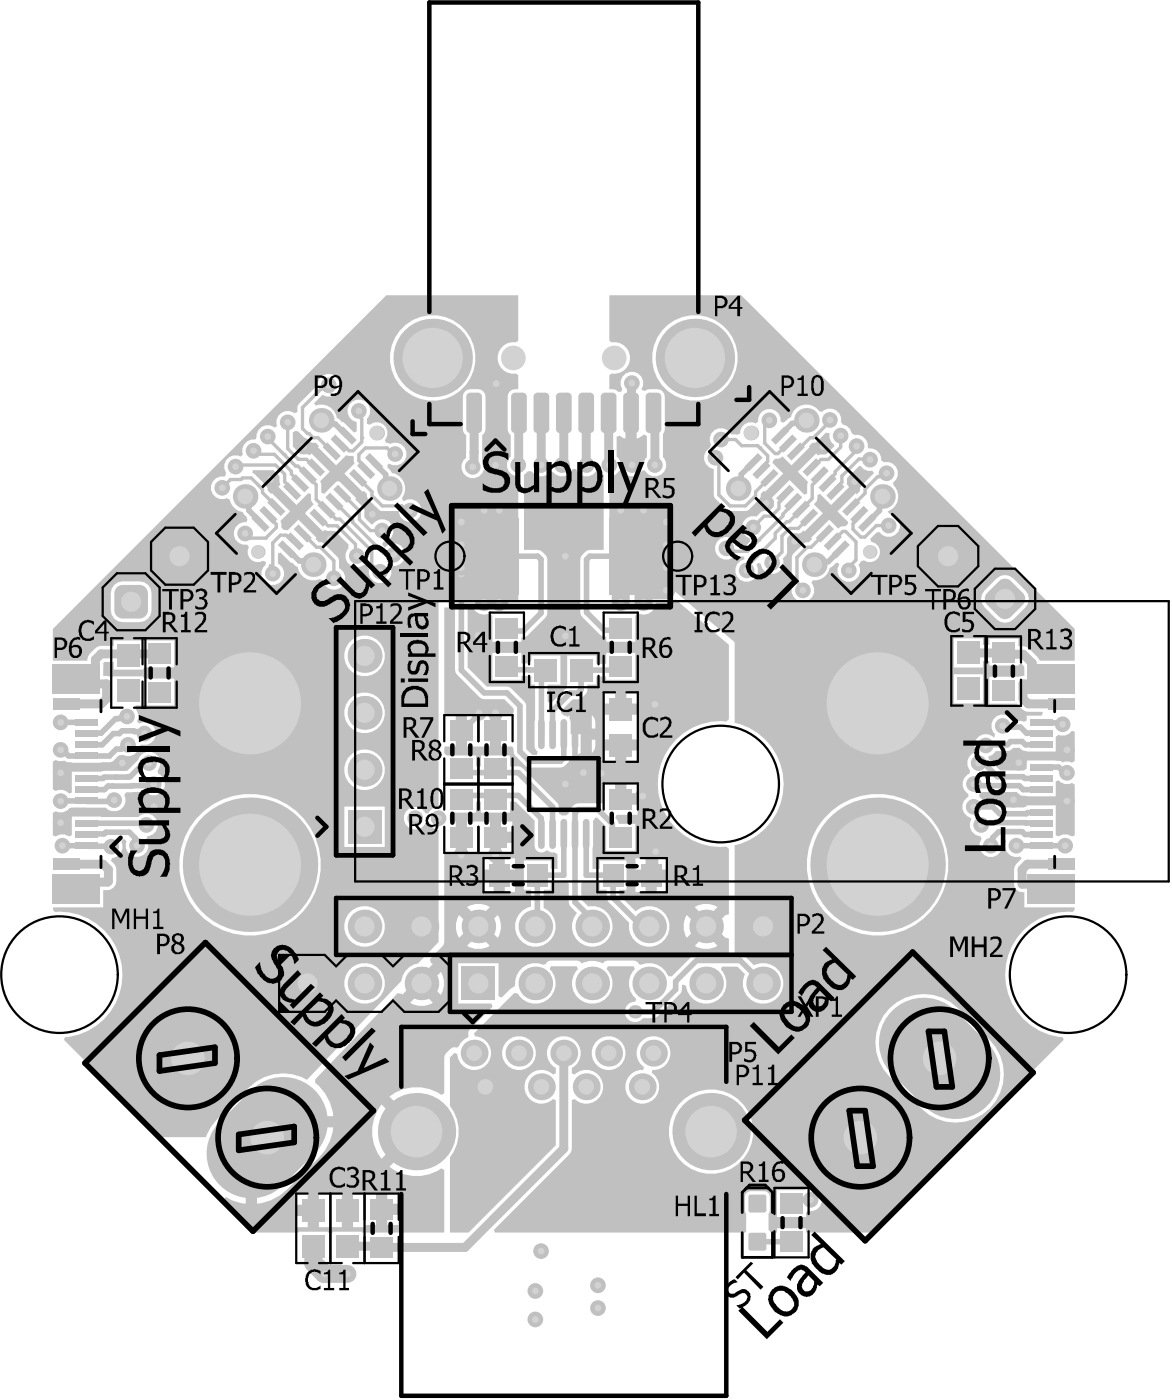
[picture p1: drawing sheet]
<svg xmlns="http://www.w3.org/2000/svg" width="174mm" height="208mm" viewBox="0 0 174 208" stroke-linecap="round" stroke-linejoin="round" font-family="sans-serif">
<g fill="#c0c0c0">
<path d="M92.8 61.3h1.7v3.8l.3-.1 .8-.5 .4 .2v3.2l-.7 1.1a1.35 1.35 0 0 0-1 .7 .9 .9 0 0 1-1.4-.5l-.6-.2-.2-.3-.3-.6-.3-.4v-2.9l.5-.1 .5 .3 .3 .1z"/>
<path d="M146.6 112.3a1.68 1.68 0 0 0 1.1-.8h1.8l.3-.1 .6-.4h.9a1.42 1.42 0 0 0 1 .5h4.4v-2.2l.4-.2a1.59 1.59 0 0 0 2-.6l.4 .1v4.3l-.4 .3-.4-.2h-.7l-.3 .2-.2-.2-.8-.1h-4.4v1.2l-.4 .3-3.5-.1-1.6-1.5z"/>
<path d="M145.3 117.8l.4-.3h5.2a1.38 1.38 0 0 0 1.4 .6l4.4 .1v-2.2l.4-.2a1.56 1.56 0 0 0 2 .4l.4 .3v7.5l-.4 .2a1.63 1.63 0 0 0-2-.1l-.4-.1v-4.5h-4.4v.2l-.3 .1h-3.3l-1-.9-1.8-.1-.6-.5z"/>
<path d="M77.7 70.5l.6-.6h.6a1.65 1.65 0 0 0 2.6 .2l.3-.1 .4 .1a1.63 1.63 0 0 0 2.8-.5h.5l.1 .4a1.69 1.69 0 0 0 2.9-.1h.5l.6 .6v11.1l-2.4 .1a1.93 1.93 0 0 0-1.1 1.3l.1 8.2 2.8 3 .3 .2 .7 .1v.7h4.3v-3.8l.4-.4 .1 .1a1.84 1.84 0 0 0 2.5-1.6h1.6l.7-.2 .6-.4 8 6.8v11l-.4 .4-.9-.1a9.3 9.3 0 0 0-9.3 9.8 9.3 9.3 0 0 0 10.2 8.8l.4 .4v9.7l-.5 .1-1.7 1.7 1.7 1.7 .5 .1v2.3l-5.2 .1-3.3 3.2-.6-.1a3 3 0 0 0-4-1.6l-.3-.1-.4-.5h-.4h-3.8h-.3l-.4 .4a3.1 3.1 0 0 0-3.2 0l-.4-.4h-.3h-3.9h-.3l-.4 .5-.3 .1a2.99 2.99 0 0 0-4.3 2.9v.3l-.6 .3-1.4 1.4-.4-.2v-4.9h-6v6h4.9l.2 .4-3.4 3.4-.2 .3v.6l-.1 .3a2.5 2.5 0 0 0-1.4 1.4l-.2 .1-.4-.1a2.06 2.06 0 0 0-1.5 1.5v5.4l-.4 .2a6.5 6.5 0 0 0-7.7 .2l4.6 4.7-.6 .6 .6 .5-4.6 4.7a6.5 6.5 0 0 0 7.7 .2l.4 .2v9.3h-12.2v-.1h-4.3v.1h-.7v-.1h-4.4v.1h-6.2l-4.9-4.8 .3-.4 .9 .5 1.4 .4h.7v-7.4h1.6v7.4h.7l1.4-.4 1.3-.7 1.1-1 4.7-4.7a7.2 7.2 0 0 0 2.1-4.5h-7.4v-1.6h7.4v-.7a7.2 7.2 0 0 0-2.6-4.3v-.5l12.2-12.8 .6 .1 .1 .1 4.5-4.5-.2-.2-.2-.5 2.1-2.3 .1-13.5h1.6v-4.7h-.7a1.22 1.22 0 0 1 .1-1.3h3.6v-1.6h.8v1.6h4.3v-1.6h.8l2.9 2.8-.1 3.7a1.02 1.02 0 0 0 .7 1 1.02 1.02 0 0 0 1.1-.3h.2l.3 .3h.6l.5 .3v2.2h-1v-1.3h-4v4.4h1.1v2.5l-.5 .1a3 3 0 0 0-1.3 4.6 3 3 0 0 0 4.8 .1 3 3 0 0 0-1.1-4.7v-2.6h1v-1.3h2.2l.5 .3 .1 3.2 1.1 1.2-.1 .2a3 3 0 0 0 1.3 4.6 3 3 0 0 0 4.1-2.5 3 3 0 0 0-3.6-3.2l-1-1.1v-2.4l.5-.3h2.2v1.3h1v1.1l.3 .7 3.1 3.1a3 3 0 0 0 3.3 3.5 3 3 0 0 0 2.4-4.2 3 3 0 0 0-4.8-1l-2.4-2.4v-.8h1.1v-4.4h-4v1.3h-1.1l.1-7.1 .3-.5 .3-.1 1.3 1.4 .1 3.6h4.3v-4h-2.5l-.1-.4-.4-.5 .2-.5h3.1v-1.5h-2.5v-.8h-.8v-2.3h-1.7v2.7l-.5 .3-.4-.1h-2.9a2.03 2.03 0 0 0-1.5 1.6 1.09 1.09 0 0 1-1.4-.1v-.9l-.2-.7-5.1-5.1-.7-.3h-1.2v-1.6h-4.3v1.6h-.8v-1.6h-4.3l-.4-.3 .1-1h1.6v-4.7h-1.6l-.1-15.9h1.6v9.3l.3 .6 3.7 3.6 3.3 .1 1.4 1.4v.5l-.2 .4h-1.6v4.7h1.6l.2 .4 .1 .7 .2 .3 1.7 1.6 5 .1a1.73 1.73 0 0 0 1.4-1.5l.5-.4h.7l.4-.2v-2.8h-1.5v-1.8l-.2-.5v-.5l-.2 .2-.6-.2-.4-.4-.1-.2 1.8-1.8h.7a1.82 1.82 0 0 0 1.5-2.2h1.3v-1.2h1.5v.5h4.3v-4h-4.3v1.6h-1.5v-1.2h-4.3l-.1 4.8-2.3 2.3-.5-.2v-2.6h1.9v-4.3h-4.4v.7l-.3 .5h-1.1v-1.6h-4.3v4h4.3v-.6l1.4 .1v1.2h.6l-.1 9.1 .1 .4 .4 .5-.1 .5h-.7l-.9-.9v-6.4l-.3-.7-2.2-2.1-3.4-.1-2.8-2.8v-8.9h.8a1.81 1.81 0 0 0 2.4 .8l.5 .4v3.8h4.3v-.6l.6-.1 .3-.2 2.8-2.9v-8.7a1.93 1.93 0 0 0-1.3-1.1h-2zM92.9 102.8v1.6h1.7v-1.6zM89.6 102.8v1.6h1.7v-1.6zM69.3 106.1v4.7h3.4v-4.7zM87.8 106.2v1.9h.5a1.79 1.79 0 0 0-.5-1.9zM89.6 106.1v3.6h5v-3.6zM87.8 109.8v2a1.79 1.79 0 0 0 .5-2zM92.9 111.4v1.7h1.7v-1.7zM89.6 111.4v1.7h1.7v-1.7zM92.9 116.3v1.5h1.7v-1.5zM74.4 121.9v1.5h1.6v-1.5zM74.4 125.1v1.5h1.6v-1.5zM69.3 121.9v4.7h3.4v-4.7zM74.9 127.4v1.7h1.5v-1.7zM71.8 127.4v1.7h1.4v-1.7zM97.5 127.4v1.7h1.5v-1.7zM94.3 127.4v1.7h1.5v-1.7zM97.5 130.7v1.7h1.5v-1.7zM94.3 130.7v1.7h1.5v-1.7zM74.9 130.7v1.7h1.5v-1.7zM71.8 130.7v1.7h1.4v-1.7zM103.1 134.6l1.7 1.7 1.7-1.7a3.1 3.1 0 0 0-3.4 0zM69.3 134.6l1.7 1.7 1.7-1.7a3.1 3.1 0 0 0-3.4 0zM101.9 135.8a3.2 3.2 0 0 0 0 3.4l1.7-1.7zM68.1 135.8a3.2 3.2 0 0 0 0 3.4l1.7-1.7zM73.9 135.8l-1.7 1.7 1.7 1.7a3.2 3.2 0 0 0 0-3.4zM104.8 138.7l-1.7 1.7a3.2 3.2 0 0 0 3.4 0zM71 138.7l-1.7 1.7a3.2 3.2 0 0 0 3.4 0zM65.4 144.3l-1.7 1.7 1.7 1.6a3.2 3.2 0 0 0 0-3.3zM62.5 147.1l-1.6 1.7a3.2 3.2 0 0 0 3.3 0zM56.6 163.9a6.5 6.5 0 0 0 0 8.1l4-4zM52.4 177.1v5h1.7l.3-.3h1.4v-4.7zM57.5 177.1v1.5h1.6v-1.5zM44 177.1v1.7h1.7v-1.7zM57.5 180.3v1.5h1.6v-1.5zM47.3 177.1v5h3.4v-5zM44 180.5v1.6h1.7v-1.6z"/>
<path d="M57.3 43.8h19.6v6.8l-.3 .2a2.34 2.34 0 0 0-2.8 2.3 2.34 2.34 0 0 0 2.8 2.3l.3 .3v2.1a1.24 1.24 0 0 0-1.6 1.1v4.8l.1 .4 .4 .5v3.2a1.65 1.65 0 0 0-.5 1.8 1.65 1.65 0 0 0 1.6 1.1v18.6h-11.8v30.5a1.51 1.51 0 0 0-1.5 .9h-.5a1.68 1.68 0 0 0-2.5-.6 1.68 1.68 0 0 0 0 2.7 1.68 1.68 0 0 0 2.5-.6h.5a1.51 1.51 0 0 0 1.5 .9v16.7l-3.1 3.2a2.98 2.98 0 0 0-2.4 2.6l-14.1 14.7a7.1 7.1 0 0 0-8.6 1.1l-4.7 4.7-.9 1.1-.7 1.6h-6.7l-14.4-14.5 .1-.4a9.3 9.3 0 0 0 8.5-10 9.3 9.3 0 0 0-9.9-8.5l-.3-.3v-.4h7.4v-2.6a1.52 1.52 0 0 0 2-1.3v-1.8l-.1-.4-.7-.8 .1-.5a1.63 1.63 0 0 0 1.4-2.3l.2-.4h.3l.3 .3a1.68 1.68 0 0 0 1.8 2.3 1.68 1.68 0 0 0 1.1-2.7l.2-.4a1.67 1.67 0 0 0 1.4-2.4 1.67 1.67 0 0 0-2.7-.4l-9.9-.1v2.8l-.5 .1a1.64 1.64 0 0 0-1.9 .1l-.5-.2v-3.3l.5-.3a1.57 1.57 0 0 0 2-.4l.4-.1h5a1.66 1.66 0 0 0 2.2 .3 1.66 1.66 0 0 0 .5-2.2l.3-.4 2.9-.1a1.67 1.67 0 0 0 2.6-.2 1.67 1.67 0 0 0-.7-2.5l-.1-.5a1.68 1.68 0 0 0-.5-2.5 1.68 1.68 0 0 0-2.4 1l-1.7 1.6-8.1 .1v3.1l-.5 .2a1.56 1.56 0 0 0-1.9-.4l-.5-.3v-4.1l.5-.2 .4 .2 .8-.1 .3 .2 .9 .1 4.3-.1a2.24 2.24 0 0 0 2.7-1h.6a1.64 1.64 0 0 0 2.4-1.4l.3-.2a1.68 1.68 0 0 0 2.1-1.8 1.68 1.68 0 0 0-2.4-1.3l-.4-.3a1.55 1.55 0 0 0-.3-2l.2-.4h5.6v-4h-4.3l-.3-.3h-4.3l-.4 .1-.7-.2h-.5v-1.9l.2-.2h1.4v1.2h4.3l.3-.4h4.3v-3.9h-8.9v.8h-1.9a2.56 2.56 0 0 0-2 2.2h-5.2v-4.8zM34 67.8a1.7 1.7 0 0 0-.5 2.4l-.2 .5a1.7 1.7 0 0 0-2 1.9 1.7 1.7 0 0 0 2.4 1.3l.4 .3a2.28 2.28 0 0 0 1.9 1.8l.3 .4 .4 .5-.1 .1 .1 .1-.1 .4a1.69 1.69 0 0 0-1.9 1.8 1.69 1.69 0 0 0 2 1.6l.2 .3a1.5 1.5 0 0 0 .3 1.8 1.5 1.5 0 0 0 1.8 .2l.5 .2-.1 .5a1.68 1.68 0 0 0 0 2.5 1.68 1.68 0 0 0 2.5-.3 1.68 1.68 0 0 0-.7-2.4v-1.5l.4-.2 1.6 1.6 .1-.1 .5 .4 .4 .2a2.33 2.33 0 0 0 3.3 1.8l.4 .2a1.69 1.69 0 0 0 2.6 1.1 1.69 1.69 0 0 0-.2-2.9v-1.1l-.2-.5-2-2-.2-.2h-.6l-.5-.5 .2-.2-2.7-2.7-1.6 1.6h-.6l-.3-.4v-.5l-.2-.4 1.5-1.5-2.7-2.7-.2 .1-.5-.5v-.2a1.84 1.84 0 0 0-.8-1.1l-1.1-1.1-.3-.2v-.4h3.1l.9 .9v.8l.1 .4-.3 .3 2.7 2.8 1.8-1.8 .4 .2a1.32 1.32 0 0 0 .4 1.4l-1.4 1.4 2.7 2.7 .3-.3 .5 .2h1l2 2v.6a1.69 1.69 0 0 0 0 2.3 1.69 1.69 0 0 0 2.3 .1l.4 .2 .4 .5a1.69 1.69 0 0 0 1.7 2.1 1.69 1.69 0 0 0 1.5-2.2l.3-.4a1.68 1.68 0 0 0 1.7-2.3 1.68 1.68 0 0 0-2.9-.4l-.4-.5 .2-.4a1.69 1.69 0 0 0 1.2-2.5 1.69 1.69 0 0 0-2.8-.1h-.2l-1-1-.1-1.3-1.3-1.4 .2-.2-2.7-2.7-2.1 2.1-.4-.2v-1.2l-.2-.4 1.4-1.5-2.7-2.7-.2 .3-.5-.2h-.9l-1.1-1.1v-2.1l.3-.2h.5l.8 .9 .4 .2a1.26 1.26 0 0 0 1.4 .6l.4 .5-.1 .2 2.7 2.7 1.5-1.6 1.1 .3v.6l.1 .4-1.5 1.5 2.7 2.7 .2-.2 .4 .5 .1 .6 .2 .2 1.5 1.5 .5 .3h2.5a1.69 1.69 0 0 0 2.1 1.5 1.69 1.69 0 0 0 1.1-2.3 1.69 1.69 0 0 0-2.5-.7l-.2-.4a2.4 2.4 0 0 0-1.6-3.8l-.2-.4-.4-.5 .1-.1-.2-.1 .3-.3a1.69 1.69 0 0 0 2.6-1.3 1.69 1.69 0 0 0-2.4-1.6l-.6-.2-.2-.4a1.58 1.58 0 0 0-.1-2.2 1.58 1.58 0 0 0-2.1 0l-.5-.2v-.7a1.7 1.7 0 0 0-.2-2.6 1.7 1.7 0 0 0-2.5 .7 1.7 1.7 0 0 0 1.2 2.4v1.3l-.4 .2-1.6-1.6-.1 .1-.4-.4-.4-.3a2.33 2.33 0 0 0-3.1-1.8l-.3-.4 1.2-1.2a1.69 1.69 0 0 0 2.6-.8 1.69 1.69 0 0 0-1.3-2.3 1.69 1.69 0 0 0-2 1.7l-2.8 2.7-.2 .6v.7l-.4 .1a1.66 1.66 0 0 0-2 0 1.66 1.66 0 0 0-.6 1.9l-.3 .3a1.65 1.65 0 0 0-1.8-.2 1.65 1.65 0 0 0-.9 1.6l-.1 .3h-.3a1.63 1.63 0 0 0-1.7 2.2l-.3 .4-.4-.2h-.7zM57.9 53.1a6.4 6.4 0 0 0 12.7 0 6.4 6.4 0 0 0-12.7 0zM69 58.1l-.2 .3-.1 .5v4.8l.1 .4 .4 .5v3.3a1.69 1.69 0 0 0-.4 2.4 1.69 1.69 0 0 0 2.3 .4 1.69 1.69 0 0 0 .4-2.4v-3.7l.5-.5v-.4v-4.8a1.1 1.1 0 0 0-1.1-1.1h-1.1h-.4zM17 86.8l-.4 .6-.2 .7v2.5a1.78 1.78 0 0 0 1.8 1.7h2.5a1.78 1.78 0 0 0 1.8-1.7v-2.5a1.78 1.78 0 0 0-1.8-1.8h-2.5l-.7 .1zM51.1 97.3a3 3 0 0 0 6 0 3 3 0 0 0-6 0zM51.1 105.8a3 3 0 0 0 6 0 3 3 0 0 0-6 0zM51.1 114.2a3 3 0 0 0 6 0 3 3 0 0 0-6 0zM51.1 119.7v6h6v-6zM26.6 128.3a10.5 10.5 0 0 0 21 0 10.5 10.5 0 0 0-21 0zM51.1 137.5a3 3 0 0 0 6 0 3 3 0 0 0-6 0zM51.1 146a3 3 0 0 0 6 0 3 3 0 0 0-6 0z"/>
<path d="M90.4 43.8h19.6l49.5 49.5v4.8h-5.2l-.3-.5-1.3-1.3-.4-.3-1.2-.1v-1.1h-4.3v.9h-.9v-1h-4.4v4.4h4.4v-1h.9v.7h4.3v-.1l.5-.2 .4 .4v1.4l-.9 .1h-4.3v4h4.1a2.6 2.6 0 0 0 1.7 1.3h2l.2 .1-.2 .4h-2.3v.7l-.4 .2-.5-.1h-1.1l-.1-.2a1.68 1.68 0 0 0-2.5-.4 1.68 1.68 0 0 0 0 2.6l-.2 .5a1.68 1.68 0 0 0-2.3-.2 1.68 1.68 0 0 0-.3 2.3 1.69 1.69 0 0 0-.9 2.7l-.1 .5-.3 .2a1.68 1.68 0 0 0 .1 2.8v.5h-.2a1.67 1.67 0 0 0 .4 3l.2 .2v.3a1.63 1.63 0 0 0 1.4 2.3l.1 .5a1.68 1.68 0 0 0 1.2 2.6 1.68 1.68 0 0 0 1.8-2.3l.2-.4h.3l.2 .4-.1 .3a1.67 1.67 0 0 0 2.2 1.9l.2 .3-.8 .8-.2 .4-.1 .4v2.2l.1 .5a1.3 1.3 0 0 0 1.4 .7v2.3h7.4l.1 .4-.3 .3a9.3 9.3 0 0 0-10 8.5 9.3 9.3 0 0 0 8.5 10l.1 .4-28.5 28.6h-9.7v-.6h-4.3v.6h-.9l-.3-.4v-2.4l.1-.5v-2a.85 .85 0 0 0-.8-.8h-2l-.6 .2-.2 .3-.1 2.3 .2 .5v2.7l-.1 .1h-37.2l-.1-.4 11.2-11.2 .3-.4 .1-.4v-7.2l.4-.2a2.5 2.5 0 0 0 3.5 0 2.5 2.5 0 0 0 0-3.6 2.5 2.5 0 0 0-3.5 0l-.4-.2v-.8a2.51 2.51 0 0 0 .7-3.8 2.51 2.51 0 0 0-3.9 0 2.51 2.51 0 0 0 .8 3.8v.8l-.4 .2a2.5 2.5 0 0 0-3.6 0 2.5 2.5 0 0 0 0 3.6 2.5 2.5 0 0 0 3.6 0l.4 .2v6.7l-13 12.9h-2.7v-11.1l.5-.9a6.2 6.2 0 0 0-.5-6.8v-7.2l.6-.6 .5 .1v.2a2.51 2.51 0 0 0 2.6 2.2 2.51 2.51 0 0 0 2.4-2.5 2.51 2.51 0 0 0-2.4-2.5l-.2-.4 6-6 .6 .1 .1 .3a3 3 0 0 0 4.4 .4 3 3 0 0 0 .2-4.4l.1-.4h3.9l.2 .4-.3 .3a3 3 0 0 0 .4 4.2 3 3 0 0 0 4.2-.3 3 3 0 0 0-.1-4.2l.2-.4h3.8l.2 .4-.3 .3a3 3 0 0 0 .5 4.2l-.1 .4a1.51 1.51 0 0 0-1.5 2.1 1.51 1.51 0 0 0 2.6 .3h1.5l.7-.3 3.3-3.3 .2-.3 .1-1 .2-.1 .4 .2a3 3 0 0 0 4.3 2.4 3 3 0 0 0 .9-4.8l.1-.4h2.3l1.2 1.1-.2 .2a3 3 0 0 0 2.5 4.2 3 3 0 0 0 3.3-3.5 3 3 0 0 0-4.3-2.2l-1.7-1.6-1.2-.1v-16.1l.8-.2a9.3 9.3 0 0 0 6.5-9.3 9.3 9.3 0 0 0-7.3-8.7v-12l-9-7.7h-9.6v-16.9a1.52 1.52 0 0 0 1.5-.9h.4l.1 .2a1.67 1.67 0 0 0 2.9-.2h.4l.1 .2a1.68 1.68 0 0 0 2.4 .3 1.68 1.68 0 0 0 .2-2.4v-3.5l.2-.3 .1-.4v-4.8a1.1 1.1 0 0 0-1.1-1.1h-1.2l-.7 .2-.4-.1-.1-.2a1.69 1.69 0 0 0-1.5-2.5 1.69 1.69 0 0 0-1.4 2.6l-.1 .4h-.5a1.28 1.28 0 0 0-1.3-.4v-2.1l.4-.3a2.34 2.34 0 0 0 2.7-2.3 2.34 2.34 0 0 0-2.7-2.3l-.4-.2zM96.8 53.1a6.4 6.4 0 0 0 12.7 0 6.4 6.4 0 0 0-12.7 0zM106.1 63.8a1.65 1.65 0 0 0-.6 2.2l-.2 .5a1.67 1.67 0 0 0-.8 1.8 1.67 1.67 0 0 0 1.4 1.3v3.9l.2 .5 1.9 1.8 2.6 .1 .6-.3 1.5-1.5 .1-.2 .1-.6 .5-.5 .1 .2 2.7-2.7-1.6-1.6 .1-.3 .3-.3a1.04 1.04 0 0 0 1.1-.4l1.4 1.4 2.7-2.7-.2-.2 .5-.5h.5l.3-.2 1.3-1.3 .5 .1a1.8 1.8 0 0 0 .7 1.8v.1l-1.2 1.2h-.8l-.4 .2-.3-.3-2.7 2.7 1.5 1.5-.1 .5v1.2l-.4 .2-2.2-2.2-2.7 2.7 .4 .5-.1 .8-.6 .6a1.66 1.66 0 0 0-2 .9 1.67 1.67 0 0 0-2 1.1 1.67 1.67 0 0 0 1 2.1l.1 .4-.7 .8h-1.1a1.7 1.7 0 0 0-2.4-1.3 1.7 1.7 0 0 0-.7 2.5 1.7 1.7 0 0 0 2.6 .3h1.4l.1 .4a1.69 1.69 0 0 0-1.3 2.2 1.69 1.69 0 0 0 2.3 1 1.69 1.69 0 0 0 .7-2.4l.3-.3 .4 .2a1.67 1.67 0 0 0 2.1 1.4 1.67 1.67 0 0 0 1.1-2.2l.6-.7 .1-2.3 .7-.7 1.2-.1 .5-.4 .2 .2 2.7-2.7-1.3-1.4a1.23 1.23 0 0 0 .5-1.3l.4-.2 1.6 1.7 2.7-2.8-.4-.3 .1-.9 1.8-1.9 .2 .1a1.69 1.69 0 0 0 1.8 .7l.2 .3-1.9 1.9-.1 .2-.1 .6-.5 .5-.1-.2-2.7 2.7 1.6 1.6-.1 .2-.3 .4a1.04 1.04 0 0 0-1.1 .4l-1.3-1.4-2.8 2.7 .2 .2-.5 .5h-.5l-.3 .2-1.5 1.5-.2 .5v3.7l.2 .5a1.68 1.68 0 0 0 1.6 2.4 1.68 1.68 0 0 0 1.1-2.8l.2-.4a2.3 2.3 0 0 0 2.5-1.8l.5-.3 .6-.5 .3 .2a1.69 1.69 0 0 0 1.4 2.7 1.69 1.69 0 0 0 1.5-2.6l.3-.5 .5-.1a1.52 1.52 0 0 0 2.3-.7 1.52 1.52 0 0 0-1.2-2.1l-.2-.4 1-.9 .4-.2a1.69 1.69 0 0 0 2.8 0 1.69 1.69 0 0 0-1.2-2.6l-.4-.4a2.35 2.35 0 0 0 .9-3.8l-.1-.4a1.7 1.7 0 0 0 .6-2.1 1.7 1.7 0 0 0-1.9-1l-.4-.3a1.68 1.68 0 0 0-2-1.8 1.69 1.69 0 0 0-2-1.9l-.4-.3a1.66 1.66 0 0 0-1.4-1.3l-.2-.3a1.67 1.67 0 0 0-.8-1.9 1.67 1.67 0 0 0-2 .3h-.4a2.33 2.33 0 0 0-2.4-1 2.33 2.33 0 0 0-1.8 1.8l-.5 .3-.7 .5-.4-.1a1.67 1.67 0 0 0-1.6-1.9 1.67 1.67 0 0 0-1.7 1.9l-.3 .2a1.61 1.61 0 0 0-2.3 1.5l-.5 .2h-.9a1.64 1.64 0 0 0-2.4-.7zM147.9 85.9l-1.8 1.7a1.78 1.78 0 0 0 0 2.5l1.8 1.8a1.78 1.78 0 0 0 2.5 0l1.8-1.8a1.78 1.78 0 0 0 0-2.5l-1.8-1.7a1.78 1.78 0 0 0-2.5 0zM141.5 100.1v4.3h4.4v-4.3zM119.7 128.3a10.5 10.5 0 0 0 21 0 10.5 10.5 0 0 0-21 0zM74.5 156.3a2.52 2.52 0 0 0 5 0 2.52 2.52 0 0 0-5 0zM87.8 156.3a2.52 2.52 0 0 0 5 0 2.52 2.52 0 0 0-5 0zM95.4 154.3a2.5 2.5 0 0 0 .2 4.1l-.1 .4a2.51 2.51 0 0 0-2.6 3.2 2.51 2.51 0 0 0 3.9 1.3 2.51 2.51 0 0 0-.1-4.1l.1-.4a2.51 2.51 0 0 0 2.6-3.2 2.51 2.51 0 0 0-4-1.3zM132 149.6a7.2 7.2 0 0 0 0 10.2l4.7 4.7a7.2 7.2 0 0 0 10.2 0 7.2 7.2 0 0 0 0-10.2l-4.7-4.7a7.2 7.2 0 0 0-10.2 0zM99.3 168a6.3 6.3 0 0 0 12.5 0 6.3 6.3 0 0 0-12.5 0zM115.3 176.6v4h4.3v-.6l.4-.3a1.69 1.69 0 0 0 2-1.9 1.69 1.69 0 0 0-2.6-1.2z"/>
</g>
<path d="M71.1 105.8v.2M68.5 124.3v2.6M113.2 146l-3.4-3.5h-6.4l-3.1 3.2v1.1l-3.4 3.4h-2.7" fill="none" stroke="#c0c0c0" stroke-width=".83"/>
<path d="M112.1 73v.6l-1.5 1.5M115 79.9l-4.2 4.3v.5M115.6 74.6v.9l-1.1 1.1h-1.1l-1.6 1.6M116 79.5v2.4l-1.4 1.6M116.6 75.9h.1M117.7 74.5v.3l-1.5 1.5v.3l-3.6 3.6M124.8 64.7v1.7l-1.9 1.8M129 68.1h-1.5l-2.6 2.6M107.8 81.4l.3 .3 2.8 .1M111.4 83.5v.1" fill="none" stroke="#c0c0c0" stroke-width=".5"/>
<circle cx="112.6" cy="80.2" r=".25" fill="#c0c0c0"/>
<g fill="none" stroke="#c0c0c0" stroke-width=".5">
<path d="M39.8 76.4v.2l1.2 1.2v.5l-1.5 1.5M45.7 70.5v.2l1.2 1.2v2.2l2.9 2.9h.6l4.8 4.8v2l1 1.1h.2M48.7 78h1.3l2.8 2.8v1.5l.1 .2M52.3 77.5l4.6 4.6h1.3l.2 .2M53.3 77.1l1.7 1.7h1.7M53.6 61.3v.8M53.7 65v.6l-1.3 1.3h-.6l-1.1-1.1h-.3M55.2 73.6l1.5 1.5h3l.7 .7h.5M58.6 67.4h-.3l-.9-.9h-3.2l-.9 1v.9l1 1.1v.3M108.3 75.1h2.3M111.8 78.2v.1M115.3 72.4l-1.3 1.3v.6l-.3 .4"/>
<path d="M43.8 80.4h-.4l-.9-1h-.9l-1.1 1.2M47 81.2h.6l1.9 2v2.6M112.6 80.2l-1.7 1.6"/>
</g>
<path d="M120.3 178.1h-2.3l-.5 .5M112.4 184.3h5.1" fill="none" stroke="#c0c0c0" stroke-width=".83"/>
<circle cx="53.7" cy="65" r=".25" fill="#c0c0c0"/>
<path d="M48.8 57.2h-.5l-3.4 3.3M42.7 62.7v3.9l1.6 1.6M44.9 63.6l.7 .7h.3l.6 .7h.7M53.3 61l.3 .3M53.6 62.1l.1 .1v2.8" fill="none" stroke="#c0c0c0" stroke-width=".5"/>
<circle cx="42.2" cy="67.5" r=".25" fill="#c0c0c0"/>
<g fill="none" stroke="#c0c0c0" stroke-width=".5">
<path d="M33 72.4l1.2-1.2h1.6l.2-.3h1.3l1.7 1.7v.5l2.6 2.7M35 69.3l.2-.3h5.7l1.3 1.4v1.1l1.2 1.1v.3M37.6 66.9h.5l.5 .5h2.1l2.5 2.6v.4l1.3 1.3M39.7 64.8v.2l4.2 4.2h.3l1.4 1.3h.1M40.2 71.1v.5l.6 .6M40.8 72.2l.1 .3M40.8 72.2h.1M44.3 68.2h1.2l1.2 1.2h.2M44.9 60.5v3.1M47.3 76.8h.2l1.2 1.2M49.6 74.5l2.7 2.7v.3M50.8 73.3l2.5 2.5v1.3"/>
<path d="M53.2 70.9l2 2.1v.6M53.5 73.6v.8l1.7 1.7v.2M106.2 67.9v.5l.5 .6v4.5M127.1 66.2v.5l-.4 .6-2.8 2.7M129 68.1l.1 .1M131.6 70.2h-.5l-.5 .5M40.5 80.6v4.5"/>
</g>
<path d="M71.8 75.7v2.7M74.1 75.7v3.6M68.5 80.9h.1M68.5 84.2h3.2l.1 .2M68.5 85.2h.9M71.8 84.4v5M74.7 83.5l-.6 .6v5.3M46.8 185.3l-.3-.3v2.5l1.6 1.6h3.5M46.8 187.7l1.4 1.4" fill="none" stroke="#c0c0c0" stroke-width="2.7"/>
<path d="M83.7 156.3v14.2l-14.7 14.6h-12.2l-.2-.1h-5" fill="none" stroke="#c0c0c0" stroke-width="1.3"/>
<g fill="none" stroke="#c0c0c0" stroke-width=".83">
<path d="M68.5 85.2v14.3M16.7 116.7h.1M16.9 118.8l-.1 .1h-3.9M17.3 115.3h.1M17.7 108.9l.4-.4 3.1 .1 .2 .3M18 111.2h.1M18.1 113.2h-.4l-.6 .7h-4.3M18.8 106.3l-.2 .3h-1M19 110.6h-.4l-.6 .6M21.1 113.5l-1.8 1.8h-3.8l-.2 .2M22.8 116.4l-.2 .2-6.6 .1-.5 .5h-2.7M71.1 106l-2.5 2.5h-.1"/>
<path d="M85.3 109v4.7l1 1h.3M12.8 123.9l.1-.1h2.6l.2-.3h3.5l.8 .9v.8l.3 .3M12.8 122.2h8.7l.2 .2M12.9 120.6h3l.2 .2h2.9M12.9 125.6l3.6 .1"/>
</g>
<circle cx="53.2" cy="70.9" r=".25" fill="#c0c0c0"/>
<path d="M92.1 75.7v5.3l.9 .9M93.6 83.9l1.2 1.2M94.8 80l-1.2 1.2v1.3l1.7 1.7M94.8 80h.1M94.8 80l.7 .7M95.5 84.4v2.3l-.7-.7" fill="none" stroke="#c0c0c0" stroke-width="2.7"/>
<g fill="none" stroke="#c0c0c0" stroke-width=".83">
<path d="M36.4 73.7l.5 .5v1.6l1.7 1.7v.1M42.2 74.1l.9 .9M43.2 74.9l.2 .3M43.3 75.2l1.5 1.5M44.9 75.4v1.3l1.2 1.2v.1M47.7 62.4l.5 .5h1.5l1.8 1.8h.1M48.1 68.2l2.7 2.8M49.3 71h1.5l1.1 1.1h.1M55.5 68.6v.1l1.7 1.7v1.6l.6 .5M42.6 81.5h.1l1.7 1.8h1.6l.5 .5M16.8 108.9h.9M17.9 111.2h-.6l-1.1 1h-6"/>
<path d="M92.1 110.6v3.4l-.5 .5h-2.1l-.3 .3M92.6 118.2h2.8M90.9 122.3l-2.2-2.1h-2.9l-.5 .4v13.3M97.3 126.4v2.8l-.7 .7"/>
</g>
<path d="M36.4 79.2l.7 .7 2.4-.1M40.9 72.5l1.3 1.3v.3M44.9 79.2l2.1 2M47.2 65l2 2M52 72.1l1.5 1.5M107 65.2h2.2l.9 1h2.3l.4 .3M130.6 70.7h-.4l-1.8 1.9M40.1 83.9v.9l.4 .3" fill="none" stroke="#c0c0c0" stroke-width=".5"/>
<path d="M83.7 61.3v7.2l-.3 .3v.2M87 61.3v7.7" fill="none" stroke="#c0c0c0" stroke-width="1.3"/>
<circle cx="112.8" cy="66.5" r=".25" fill="#c0c0c0"/>
<g fill="none" stroke="#c0c0c0" stroke-width=".5">
<path d="M106.7 73.5l1.6 1.6M112.8 66.5l1.1 1.1v.9l-.9 .9v.4M114.2 70.9l-2.1 2.1M114.2 62.4l-.7 .7v2.7l1.5 1.5h.4l1.5-1.5M115.3 72.1v.3M116.5 73.3v.3l-.9 1M120.1 76.8l-1.6 1.6h-1.3l-1.2 1.1M121.2 78l-1.5 1.5h-.5l-.9 .8h-.4M121.6 70.5v.4l-1.1 1.1v2l-3.4 3.4h-.4l-1.7 1.7v.8M122.1 66.3h-.5l-.6 .6h-.1l-1.4 1.3h-.2M122.4 79.2l-2 2h-.6l-1.5 1.5v3.7l.8 .9v.3M122.9 68.2h-1.1l-1.1 1.2h-.2"/>
<path d="M123.2 62.3v.2l-2.5 2.5h-.5l-2.1 2M123.9 70v.3l-1.1 1.2v.2M124.9 70.7v.9l-.9 .9v.4M126.8 71.5l-.3 .3v.7l-1.3 1.4v.2M127.5 76.4v.4l-.9 .9v.9l1.1 1.1h.6l1.7-1.7h1.9M128.4 72.6v.6l-2.1 2M123.6 80.4l1.5-1.5h.4l1.5 1.5v2.7l-1 1.1v.5"/>
</g>
<g fill="none" stroke="#c0c0c0" stroke-width=".83">
<path d="M111.8 68.6l-1.8 1.8v1.7l-.4 .4M119.3 68.2l-4 3.9M119.7 62.4l-.5 .4h-1.6l-1.9 1.9M125.2 74.1l-4 3.9M131 73.7l-.5 .4v1.7l-1.8 1.8M68.5 99.5l3.3 3.3h3.4l2 2v6.7l1.4 1.5h4.6l.5-.5v-3.5M73.7 82.5h6.1l.5 .5v8l-2.7 2.6h-2l-.4-.4M93.6 82.5h-6.1l-.5 .5v7.9l2.7 2.6h2.1l.3-.3M124.8 81.5l-1.9 1.9h-1.6l-.5 .4M9 107.2h3.8M9 118.9h3.8h.1M9 111.3h.3l.9 .9"/>
<path d="M12.8 113.9l-2.6-.1-.8 .9h-.4M12.8 115.5h2.5M16.8 108.9l-1.6 1.6h-2.4M17.6 106.6l-.4 .1-2.2 2.1-2.2 .1M22.1 113.3l-.3 .2h-.7M22.8 119.7h-2.8l-1 1.1M73.5 105.8v2.7M144.5 119.7h2.8l1 1.1h4l.2-.2h1.9l.1-.1M144.5 116.4l.3 .2h6.4l.6 .6h2.7M145.2 113.3l.3 .2h.8l1.7 1.8h3.8l.2 .2h2.5M148.8 107.7l.2 .2h2.4l.9 .9 2.2 .1M150.4 118.7l.2 .2h3.8h.1"/>
<path d="M154.5 107.2l.1 .1h2.9l.2 .2M154.5 110.5h-2.3l-.5-.4h-1.7l-.5 .4h-3.1l-.1 .1M154.5 118.9h.1M154.5 118.9h3.8M154.5 113.8h2.6l.9 .9h.3M154.5 113.8v.1M158.3 111.3h-.2l-.9 .9-4.8 .1-.9 .9h-.3M9.3 125.5h3.5l.1 .1M12.9 120.6l-.1-.1h-2.2l-1.6 1.6M91 129.9v3.3l4.2 4.3M146.8 122.1l7.7 .1M150.8 125.5h7.3"/>
<path d="M154.5 123.9h-2.4l-.4-.5h-3.5l-.9 .9v.9l-.3 .3"/>
</g>
<g fill="none" stroke="#c0c0c0" stroke-width="2.7">
<path d="M68.5 77.5h3.2v.7l.1 .2v2.3M74.1 79.3l.6 .6-1.2 1.1M95.5 77.5h3.4M95.5 75.7v5M68.5 80.9h3.3M72.5 80l1.2 1.2v1.3M73.7 82.5l1 1M73.7 82.5l-1.9 1.9M93.8 84.1l-1.7 1.7v3.6M94.8 85.1v.9M95.3 84.2h3.6M95.5 80.7l.1 .2h3.3"/>
<path d="M95.5 80.7l-1.9 1.8M98.9 87.6h-3.3v-.7l-.1-.2v2.7"/>
</g>
<path d="M73.6 56.9l.1 4.4-.1 .1v7.5l-.1 .1M93.8 56.9l-.2 4.5v7.5l.2 .1M70.4 61.3l-.1 7.8-.1 .2M77 61.3l-.1 7.7M80.3 61.3v7.7M90.3 61.3v7.6l.1 .1M97 61.3l.2 .2v7.5M23.7 97h-8.7l-.8 .9v1.3l-1.5 1.5h-1.4l.8 .8h3.7v2.2l-.8 .8h-5.2M143.7 96.9h5.2l.1-.1 .3 .3h2.6l1.3 1.3v.8l1.5 1.5h1.3l-.8 .8h-3.4v2.2l.8 .8h4.9M9.8 128.3h5.5l.8 .7v1.8l-.1 .1h-3.6l-1.1 1.1M157.5 128.3h-5l-.8 .7v2.2h3.5l.8 .8" fill="none" stroke="#c0c0c0" stroke-width="1.3"/>
<circle cx="115.3" cy="72.1" r=".42" fill="#c0c0c0"/>
<g fill="none" stroke="#c0c0c0" stroke-width=".83">
<path d="M75.2 98.9l.5 .5 4.6 .1M80.3 99.5v9.5M80.3 99.5h.7M92.1 98.9l-.5 .6h-5.3l-.1 .1v2.8l-.5 .5h-1.1l-2.6 2.6v3.5M68.5 114.1l.5 .6h7.9l5.1 5.1v4M73.5 118.1h-4.5l-.5 .5M73.5 118.6l.6-.5h2.8l3.4 3.4v2.3M92.1 105.2h-4.1l-1 1v2.8M92.6 118.2l-.5 .4M73.5 124.3v5l.6 .6M83.7 123.8v6.1h-4v7.3l-.3 .3M85.3 133.9l2.6 2.6v1"/>
<path d="M87 123.8v6.1h4M90.9 122.3v.9l1 1.1h.2M95.2 137.5h1.1"/>
</g>
<path d="M80.3 61.3h.1" fill="none" stroke="#c0c0c0" stroke-width="1.3"/>
<circle cx="71.1" cy="105.8" r="1.16" fill="#c0c0c0"/>
<circle cx="71.1" cy="105.8" r=".5" fill="#d2d2d2"/>
<circle cx="68.5" cy="126.9" r="1.17" fill="#c0c0c0"/>
<circle cx="68.5" cy="126.9" r=".5" fill="#d2d2d2"/>
<circle cx="107.8" cy="81.4" r="1.17" fill="#c0c0c0"/>
<circle cx="107.8" cy="81.4" r=".5" fill="#d2d2d2"/>
<circle cx="110.8" cy="84.7" r="1.16" fill="#c0c0c0"/>
<circle cx="110.8" cy="84.7" r=".5" fill="#d2d2d2"/>
<circle cx="114.6" cy="83.5" r="1.16" fill="#c0c0c0"/>
<circle cx="114.6" cy="83.5" r=".5" fill="#d2d2d2"/>
<circle cx="113.7" cy="74.7" r="1.17" fill="#c0c0c0"/>
<circle cx="113.7" cy="74.7" r=".5" fill="#d2d2d2"/>
<circle cx="111.8" cy="78.3" r="1.17" fill="#c0c0c0"/>
<circle cx="111.8" cy="78.3" r=".5" fill="#d2d2d2"/>
<circle cx="49" cy="80" r="1.16" fill="#c0c0c0"/>
<circle cx="49" cy="80" r=".5" fill="#d2d2d2"/>
<circle cx="52.9" cy="82.5" r="1.17" fill="#c0c0c0"/>
<circle cx="52.9" cy="82.5" r=".5" fill="#d2d2d2"/>
<circle cx="56.4" cy="84.9" r="1.16" fill="#c0c0c0"/>
<circle cx="56.4" cy="84.9" r=".5" fill="#d2d2d2"/>
<circle cx="58.4" cy="82.3" r="1.17" fill="#c0c0c0"/>
<circle cx="58.4" cy="82.3" r=".5" fill="#d2d2d2"/>
<circle cx="56.7" cy="78.8" r="1.17" fill="#c0c0c0"/>
<circle cx="56.7" cy="78.8" r=".5" fill="#d2d2d2"/>
<circle cx="60.9" cy="75.8" r="1.16" fill="#c0c0c0"/>
<circle cx="60.9" cy="75.8" r=".5" fill="#d2d2d2"/>
<circle cx="120.3" cy="178.1" r="1.16" fill="#c0c0c0"/>
<circle cx="120.3" cy="178.1" r=".5" fill="#d2d2d2"/>
<circle cx="53.3" cy="61" r="1.16" fill="#c0c0c0"/>
<circle cx="53.3" cy="61" r=".5" fill="#d2d2d2"/>
<circle cx="48.8" cy="57.2" r="1.16" fill="#c0c0c0"/>
<circle cx="48.8" cy="57.2" r=".5" fill="#d2d2d2"/>
<circle cx="45.1" cy="66.3" r="1.17" fill="#c0c0c0"/>
<circle cx="45.1" cy="66.3" r=".5" fill="#d2d2d2"/>
<circle cx="42.7" cy="62.7" r="1.16" fill="#c0c0c0"/>
<circle cx="42.7" cy="62.7" r=".5" fill="#d2d2d2"/>
<circle cx="35" cy="69.3" r="1.17" fill="#c0c0c0"/>
<circle cx="35" cy="69.3" r=".5" fill="#d2d2d2"/>
<circle cx="39.7" cy="64.8" r="1.16" fill="#c0c0c0"/>
<circle cx="39.7" cy="64.8" r=".5" fill="#d2d2d2"/>
<circle cx="40.2" cy="71.1" r="1.17" fill="#c0c0c0"/>
<circle cx="40.2" cy="71.1" r=".5" fill="#d2d2d2"/>
<circle cx="37.6" cy="66.9" r="1.16" fill="#c0c0c0"/>
<circle cx="37.6" cy="66.9" r=".5" fill="#d2d2d2"/>
<circle cx="33" cy="72.4" r="1.16" fill="#c0c0c0"/>
<circle cx="33" cy="72.4" r=".5" fill="#d2d2d2"/>
<circle cx="79.4" cy="191.6" r="1.17" fill="#c0c0c0"/>
<circle cx="79.4" cy="191.6" r=".5" fill="#d2d2d2"/>
<circle cx="61.6" cy="121.4" r="1.17" fill="#c0c0c0"/>
<circle cx="61.6" cy="121.4" r=".5" fill="#d2d2d2"/>
<circle cx="80.3" cy="185.7" r="1.17" fill="#c0c0c0"/>
<circle cx="80.3" cy="185.7" r=".5" fill="#d2d2d2"/>
<circle cx="79.4" cy="195.8" r="1.16" fill="#c0c0c0"/>
<circle cx="79.4" cy="195.8" r=".5" fill="#d2d2d2"/>
<circle cx="65.1" cy="121.4" r="1.17" fill="#c0c0c0"/>
<circle cx="65.1" cy="121.4" r=".5" fill="#d2d2d2"/>
<circle cx="48.2" cy="189.1" r="1.17" fill="#c0c0c0"/>
<circle cx="48.2" cy="189.1" r=".5" fill="#d2d2d2"/>
<circle cx="51.6" cy="189.1" r="1.17" fill="#c0c0c0"/>
<circle cx="51.6" cy="189.1" r=".5" fill="#d2d2d2"/>
<circle cx="88.7" cy="194.1" r="1.17" fill="#c0c0c0"/>
<circle cx="88.7" cy="194.1" r=".5" fill="#d2d2d2"/>
<circle cx="88.7" cy="190.8" r="1.17" fill="#c0c0c0"/>
<circle cx="88.7" cy="190.8" r=".5" fill="#d2d2d2"/>
<circle cx="68.5" cy="85.2" r="1.16" fill="#c0c0c0"/>
<circle cx="68.5" cy="85.2" r=".5" fill="#d2d2d2"/>
<circle cx="83.9" cy="82.5" r="1.16" fill="#c0c0c0"/>
<circle cx="83.9" cy="82.5" r=".5" fill="#d2d2d2"/>
<circle cx="83.9" cy="116.4" r="1.16" fill="#c0c0c0"/>
<circle cx="83.9" cy="116.4" r=".5" fill="#d2d2d2"/>
<circle cx="83.9" cy="94.4" r="1.16" fill="#c0c0c0"/>
<circle cx="83.9" cy="94.4" r=".5" fill="#d2d2d2"/>
<circle cx="86.6" cy="114.7" r="1.16" fill="#c0c0c0"/>
<circle cx="86.6" cy="114.7" r=".5" fill="#d2d2d2"/>
<circle cx="70.9" cy="94.3" r="1.17" fill="#c0c0c0"/>
<circle cx="70.9" cy="94.3" r=".5" fill="#d2d2d2"/>
<circle cx="97.2" cy="104.5" r="1.16" fill="#c0c0c0"/>
<circle cx="97.2" cy="104.5" r=".5" fill="#d2d2d2"/>
<circle cx="19" cy="110.6" r="1.16" fill="#c0c0c0"/>
<circle cx="19" cy="110.6" r=".5" fill="#d2d2d2"/>
<circle cx="16.9" cy="118.8" r="1.16" fill="#c0c0c0"/>
<circle cx="16.9" cy="118.8" r=".5" fill="#d2d2d2"/>
<circle cx="16.5" cy="125.7" r="1.17" fill="#c0c0c0"/>
<circle cx="16.5" cy="125.7" r=".5" fill="#d2d2d2"/>
<circle cx="18.1" cy="113.2" r="1.17" fill="#c0c0c0"/>
<circle cx="18.1" cy="113.3" r=".5" fill="#d2d2d2"/>
<circle cx="20.3" cy="125.5" r="1.16" fill="#c0c0c0"/>
<circle cx="20.3" cy="125.5" r=".5" fill="#d2d2d2"/>
<circle cx="18.8" cy="106.3" r="1.16" fill="#c0c0c0"/>
<circle cx="18.8" cy="106.3" r=".5" fill="#d2d2d2"/>
<circle cx="129.1" cy="68.2" r="1.17" fill="#c0c0c0"/>
<circle cx="129.1" cy="68.2" r=".5" fill="#d2d2d2"/>
<circle cx="127.1" cy="66.2" r="1.16" fill="#c0c0c0"/>
<circle cx="127.1" cy="66.2" r=".5" fill="#d2d2d2"/>
<circle cx="131.6" cy="70.2" r="1.17" fill="#c0c0c0"/>
<circle cx="131.6" cy="70.2" r=".5" fill="#d2d2d2"/>
<circle cx="106.2" cy="67.9" r="1.17" fill="#c0c0c0"/>
<circle cx="106.2" cy="67.9" r=".5" fill="#d2d2d2"/>
<circle cx="55.2" cy="76.3" r="1.16" fill="#c0c0c0"/>
<circle cx="55.2" cy="76.3" r=".5" fill="#d2d2d2"/>
<circle cx="49.5" cy="85.8" r="1.17" fill="#c0c0c0"/>
<circle cx="49.5" cy="85.8" r=".5" fill="#d2d2d2"/>
<circle cx="92.1" cy="75.7" r="1.17" fill="#c0c0c0"/>
<circle cx="92.1" cy="75.7" r=".5" fill="#d2d2d2"/>
<circle cx="89.2" cy="114.8" r="1.17" fill="#c0c0c0"/>
<circle cx="89.2" cy="114.8" r=".5" fill="#d2d2d2"/>
<circle cx="95.4" cy="118.2" r="1.17" fill="#c0c0c0"/>
<circle cx="95.4" cy="118.2" r=".5" fill="#d2d2d2"/>
<circle cx="97.3" cy="126.4" r="1.17" fill="#c0c0c0"/>
<circle cx="97.3" cy="126.4" r=".5" fill="#d2d2d2"/>
<circle cx="58.6" cy="67.4" r="1.17" fill="#c0c0c0"/>
<circle cx="58.6" cy="67.4" r=".5" fill="#d2d2d2"/>
<circle cx="70.1" cy="129.9" r="1.17" fill="#c0c0c0"/>
<circle cx="70.1" cy="129.9" r=".5" fill="#d2d2d2"/>
<circle cx="83.4" cy="69" r="1.16" fill="#c0c0c0"/>
<circle cx="83.4" cy="69" r=".5" fill="#d2d2d2"/>
<circle cx="117.9" cy="80.3" r="1.17" fill="#c0c0c0"/>
<circle cx="117.9" cy="80.3" r=".5" fill="#d2d2d2"/>
<circle cx="119.1" cy="87.6" r="1.16" fill="#c0c0c0"/>
<circle cx="119.1" cy="87.6" r=".5" fill="#d2d2d2"/>
<circle cx="74.1" cy="89.4" r="1.17" fill="#c0c0c0"/>
<circle cx="74.1" cy="89.4" r=".5" fill="#d2d2d2"/>
<circle cx="74.1" cy="75.7" r="1.17" fill="#c0c0c0"/>
<circle cx="74.1" cy="75.7" r=".5" fill="#d2d2d2"/>
<circle cx="73.5" cy="105.8" r="1.16" fill="#c0c0c0"/>
<circle cx="73.5" cy="105.8" r=".5" fill="#d2d2d2"/>
<circle cx="73.5" cy="126.9" r="1.17" fill="#c0c0c0"/>
<circle cx="73.5" cy="126.9" r=".5" fill="#d2d2d2"/>
<circle cx="71.8" cy="75.7" r="1.17" fill="#c0c0c0"/>
<circle cx="71.8" cy="75.7" r=".5" fill="#d2d2d2"/>
<circle cx="71.8" cy="89.4" r="1.17" fill="#c0c0c0"/>
<circle cx="71.8" cy="89.4" r=".5" fill="#d2d2d2"/>
<circle cx="157.7" cy="107.5" r="1.17" fill="#c0c0c0"/>
<circle cx="157.7" cy="107.5" r=".5" fill="#d2d2d2"/>
<circle cx="123.2" cy="62.3" r="1.17" fill="#c0c0c0"/>
<circle cx="123.2" cy="62.3" r=".5" fill="#d2d2d2"/>
<circle cx="124.8" cy="64.7" r="1.17" fill="#c0c0c0"/>
<circle cx="124.8" cy="64.7" r=".5" fill="#d2d2d2"/>
<circle cx="122.1" cy="66.3" r="1.17" fill="#c0c0c0"/>
<circle cx="122.1" cy="66.3" r=".5" fill="#d2d2d2"/>
<circle cx="9" cy="107.2" r="1.17" fill="#c0c0c0"/>
<circle cx="9" cy="107.2" r=".5" fill="#d2d2d2"/>
<circle cx="93.8" cy="69" r="1.16" fill="#c0c0c0"/>
<circle cx="93.8" cy="69" r=".5" fill="#d2d2d2"/>
<circle cx="73.5" cy="69" r="1.16" fill="#c0c0c0"/>
<circle cx="73.5" cy="69" r=".5" fill="#d2d2d2"/>
<circle cx="87" cy="69" r="1.16" fill="#c0c0c0"/>
<circle cx="87" cy="69" r=".5" fill="#d2d2d2"/>
<circle cx="97.2" cy="69" r="1.16" fill="#c0c0c0"/>
<circle cx="97.2" cy="69" r=".5" fill="#d2d2d2"/>
<circle cx="80.3" cy="69" r="1.16" fill="#c0c0c0"/>
<circle cx="80.3" cy="69" r=".5" fill="#d2d2d2"/>
<circle cx="76.9" cy="69" r="1.16" fill="#c0c0c0"/>
<circle cx="76.9" cy="69" r=".5" fill="#d2d2d2"/>
<circle cx="90.4" cy="69" r="1.16" fill="#c0c0c0"/>
<circle cx="90.4" cy="69" r=".5" fill="#d2d2d2"/>
<circle cx="73.6" cy="56.9" r="1.17" fill="#c0c0c0"/>
<circle cx="73.6" cy="56.9" r=".5" fill="#d2d2d2"/>
<circle cx="93.8" cy="56.9" r="1.17" fill="#c0c0c0"/>
<circle cx="93.8" cy="56.9" r=".5" fill="#d2d2d2"/>
<circle cx="70.2" cy="69.3" r="1.17" fill="#c0c0c0"/>
<circle cx="70.2" cy="69.3" r=".5" fill="#d2d2d2"/>
<circle cx="36.4" cy="79.2" r="1.17" fill="#c0c0c0"/>
<circle cx="36.4" cy="79.2" r=".5" fill="#d2d2d2"/>
<circle cx="40.5" cy="85.1" r="1.17" fill="#c0c0c0"/>
<circle cx="40.5" cy="85.1" r=".5" fill="#d2d2d2"/>
<circle cx="107" cy="65.2" r="1.17" fill="#c0c0c0"/>
<circle cx="107" cy="65.2" r=".5" fill="#d2d2d2"/>
<circle cx="68.5" cy="77.5" r="1.16" fill="#c0c0c0"/>
<circle cx="68.5" cy="77.5" r=".5" fill="#d2d2d2"/>
<circle cx="98.9" cy="77.5" r="1.16" fill="#c0c0c0"/>
<circle cx="98.9" cy="77.5" r=".5" fill="#d2d2d2"/>
<circle cx="145.6" cy="122.4" r="1.17" fill="#c0c0c0"/>
<circle cx="145.6" cy="122.4" r=".5" fill="#d2d2d2"/>
<circle cx="21.4" cy="108.9" r="1.17" fill="#c0c0c0"/>
<circle cx="21.4" cy="108.9" r=".5" fill="#d2d2d2"/>
<circle cx="150.8" cy="125.5" r="1.17" fill="#c0c0c0"/>
<circle cx="150.8" cy="125.5" r=".5" fill="#d2d2d2"/>
<circle cx="9" cy="122.1" r="1.17" fill="#c0c0c0"/>
<circle cx="9" cy="122.1" r=".5" fill="#d2d2d2"/>
<circle cx="9" cy="118.9" r="1.16" fill="#c0c0c0"/>
<circle cx="9" cy="118.9" r=".5" fill="#d2d2d2"/>
<circle cx="98.9" cy="87.6" r="1.16" fill="#c0c0c0"/>
<circle cx="98.9" cy="87.6" r=".5" fill="#d2d2d2"/>
<circle cx="98.9" cy="84.2" r="1.16" fill="#c0c0c0"/>
<circle cx="98.9" cy="84.2" r=".5" fill="#d2d2d2"/>
<circle cx="68.5" cy="80.9" r="1.16" fill="#c0c0c0"/>
<circle cx="68.5" cy="80.9" r=".5" fill="#d2d2d2"/>
<circle cx="95.5" cy="75.7" r="1.17" fill="#c0c0c0"/>
<circle cx="95.5" cy="75.7" r=".5" fill="#d2d2d2"/>
<circle cx="95.5" cy="89.4" r="1.17" fill="#c0c0c0"/>
<circle cx="95.5" cy="89.4" r=".5" fill="#d2d2d2"/>
<circle cx="68.5" cy="84.2" r="1.16" fill="#c0c0c0"/>
<circle cx="68.5" cy="84.2" r=".5" fill="#d2d2d2"/>
<circle cx="92.1" cy="89.4" r="1.17" fill="#c0c0c0"/>
<circle cx="92.1" cy="89.4" r=".5" fill="#d2d2d2"/>
<circle cx="98.9" cy="80.9" r="1.16" fill="#c0c0c0"/>
<circle cx="98.9" cy="80.9" r=".5" fill="#d2d2d2"/>
<circle cx="144.5" cy="119.7" r="1.17" fill="#c0c0c0"/>
<circle cx="144.5" cy="119.7" r=".5" fill="#d2d2d2"/>
<circle cx="144.5" cy="116.4" r="1.16" fill="#c0c0c0"/>
<circle cx="144.5" cy="116.4" r=".5" fill="#d2d2d2"/>
<circle cx="9" cy="111.3" r="1.16" fill="#c0c0c0"/>
<circle cx="9" cy="111.3" r=".5" fill="#d2d2d2"/>
<circle cx="22.8" cy="116.4" r="1.16" fill="#c0c0c0"/>
<circle cx="22.8" cy="116.4" r=".5" fill="#d2d2d2"/>
<circle cx="21.7" cy="122.4" r="1.17" fill="#c0c0c0"/>
<circle cx="21.7" cy="122.4" r=".5" fill="#d2d2d2"/>
<circle cx="22.8" cy="119.7" r="1.16" fill="#c0c0c0"/>
<circle cx="22.8" cy="119.7" r=".5" fill="#d2d2d2"/>
<circle cx="9" cy="114.7" r="1.17" fill="#c0c0c0"/>
<circle cx="9" cy="114.7" r=".5" fill="#d2d2d2"/>
<circle cx="9.3" cy="125.5" r="1.17" fill="#c0c0c0"/>
<circle cx="9.3" cy="125.5" r=".5" fill="#d2d2d2"/>
<circle cx="22.1" cy="113.3" r="1.17" fill="#c0c0c0"/>
<circle cx="22.1" cy="113.3" r=".5" fill="#d2d2d2"/>
<circle cx="146.3" cy="110.6" r="1.17" fill="#c0c0c0"/>
<circle cx="146.3" cy="110.6" r=".5" fill="#d2d2d2"/>
<circle cx="151.2" cy="113.2" r="1.17" fill="#c0c0c0"/>
<circle cx="151.2" cy="113.2" r=".5" fill="#d2d2d2"/>
<circle cx="148.8" cy="107.7" r="1.17" fill="#c0c0c0"/>
<circle cx="148.8" cy="107.7" r=".5" fill="#d2d2d2"/>
<circle cx="145.2" cy="113.3" r="1.17" fill="#c0c0c0"/>
<circle cx="145.2" cy="113.3" r=".5" fill="#d2d2d2"/>
<circle cx="150.4" cy="118.7" r="1.16" fill="#c0c0c0"/>
<circle cx="150.4" cy="118.7" r=".5" fill="#d2d2d2"/>
<circle cx="147" cy="125.5" r="1.17" fill="#c0c0c0"/>
<circle cx="147" cy="125.5" r=".5" fill="#d2d2d2"/>
<circle cx="158.3" cy="111.3" r="1.16" fill="#c0c0c0"/>
<circle cx="158.3" cy="111.3" r=".5" fill="#d2d2d2"/>
<circle cx="158.3" cy="118.9" r="1.16" fill="#c0c0c0"/>
<circle cx="158.3" cy="118.9" r=".5" fill="#d2d2d2"/>
<circle cx="158.1" cy="125.5" r="1.17" fill="#c0c0c0"/>
<circle cx="158.1" cy="125.5" r=".5" fill="#d2d2d2"/>
<circle cx="158.3" cy="114.7" r="1.17" fill="#c0c0c0"/>
<circle cx="158.3" cy="114.7" r=".5" fill="#d2d2d2"/>
<circle cx="126.8" cy="71.5" r="1.17" fill="#c0c0c0"/>
<circle cx="126.8" cy="71.5" r=".5" fill="#d2d2d2"/>
<circle cx="131.9" cy="78" r="1.17" fill="#c0c0c0"/>
<circle cx="131.9" cy="78" r=".5" fill="#d2d2d2"/>
<circle cx="114.2" cy="62.4" r="1.17" fill="#c0c0c0"/>
<circle cx="114.2" cy="62.4" r=".5" fill="#d2d2d2"/>
<circle cx="126" cy="84.7" r="1.16" fill="#c0c0c0"/>
<circle cx="126" cy="84.7" r=".5" fill="#d2d2d2"/>
<path d="M42 166.5l-4.7 4.7" fill="none" stroke="#c0c0c0" stroke-width="13.3"/>
<circle cx="39.7" cy="168.8" r="2.5" fill="#d2d2d2"/>
<circle cx="61.8" cy="168" r="5.7" fill="#c0c0c0"/>
<circle cx="61.8" cy="168" r="3.8" fill="#d2d2d2"/>
<circle cx="54.1" cy="146" r="2.49" fill="#c0c0c0"/>
<circle cx="54.1" cy="146" r="1.5" fill="#d2d2d2"/>
<path d="M68.5 143.5h5v5h-5z" fill-rule="evenodd" fill="#c0c0c0"/>
<circle cx="71" cy="146" r="1.5" fill="#d2d2d2"/>
<circle cx="77" cy="156.3" r="2" fill="#c0c0c0"/>
<circle cx="77" cy="156.3" r="1.17" fill="#d2d2d2"/>
<path d="M71 159.3h2l1 1v2l-1 1h-2l-1-1v-2z" fill-rule="evenodd" fill="#c0c0c0"/>
<g fill="#c0c0c0">
<path d="M73 159.3v1zM73 159.3a1 1 0 0 1 1 1h-1z"/>
<path d="M70 160.3h1zM70.3 159.6l.3-.2 .4-.1v1h-1l.1-.4z"/>
<path d="M71 162.3v1zM70 162.3h1v1a1 1 0 0 1-1-1z"/>
<path d="M73 162.3h1zM73 162.3h1a1 1 0 0 1-1 1z"/>
</g>
<circle cx="72" cy="161.3" r="1.16" fill="#d2d2d2"/>
<path d="M43.2 143.5h4.9v5h-4.9z" fill-rule="evenodd" fill="#c0c0c0"/>
<circle cx="45.6" cy="146" r="1.5" fill="#d2d2d2"/>
<circle cx="62.5" cy="146" r="2.49" fill="#c0c0c0"/>
<circle cx="62.5" cy="146" r="1.5" fill="#d2d2d2"/>
<circle cx="70.4" cy="156.3" r="2" fill="#c0c0c0"/>
<circle cx="70.4" cy="156.3" r="1.17" fill="#d2d2d2"/>
<circle cx="54.1" cy="114.3" r="2.49" fill="#c0c0c0"/>
<circle cx="54.1" cy="114.3" r="1.5" fill="#d2d2d2"/>
<circle cx="37.1" cy="128.3" r="10" fill="#c0c0c0"/>
<circle cx="37.1" cy="128.3" r="7.6" fill="#d2d2d2"/>
<circle cx="54.1" cy="114.3" r="2.49" fill="#c0c0c0"/>
<circle cx="54.1" cy="114.3" r="1.5" fill="#d2d2d2"/>
<path d="M51.6 120.2h5v5h-5z" fill-rule="evenodd" fill="#c0c0c0"/>
<circle cx="54.1" cy="122.7" r="1.5" fill="#d2d2d2"/>
<path d="M51.6 120.2h5v5h-5z" fill-rule="evenodd" fill="#c0c0c0"/>
<circle cx="54.1" cy="122.7" r="1.5" fill="#d2d2d2"/>
<path d="M25.4 80.1h2.5l1.2 1.2v2.5l-1.2 1.2h-2.5l-1.3-1.2v-2.5z" fill-rule="evenodd" fill="#c0c0c0"/>
<g fill="#c0c0c0">
<path d="M27.9 83.8h1.2zM27.9 83.8h1.2a1.25 1.25 0 0 1-1.2 1.2z"/>
<path d="M27.9 80.1v1.2zM27.9 80.1a1.25 1.25 0 0 1 1.2 1.2h-1.2z"/>
<path d="M24.1 81.3h1.3zM24.7 80.3l.7-.2v1.2h-1.3l.1-.4z"/>
<path d="M25.4 83.8v1.2zM24.1 83.8h1.3v1.2a1.25 1.25 0 0 1-1.3-1.2z"/>
</g>
<circle cx="26.6" cy="82.5" r="1.5" fill="#d2d2d2"/>
<circle cx="47.7" cy="62.4" r="1.83" fill="#c0c0c0"/>
<circle cx="47.7" cy="62.4" r="1.17" fill="#d2d2d2"/>
<circle cx="36.4" cy="73.7" r="1.83" fill="#c0c0c0"/>
<circle cx="36.4" cy="73.7" r="1.17" fill="#d2d2d2"/>
<path d="M32.1 94.4h10l5 5v10l-5 5h-10l-5-5v-10z" fill-rule="evenodd" fill="#c0c0c0"/>
<g fill="#c0c0c0">
<path d="M42.1 109.4h5zM42.1 109.4h5a5 5 0 0 1-5 5z"/>
<path d="M42.1 94.4v5zM42.1 94.4a5 5 0 0 1 5 5h-5z"/>
<path d="M27.1 99.4h5zM28.9 95.6a5 5 0 0 1 3.2-1.2v5h-5a5 5 0 0 1 1.8-3.8z"/>
<path d="M32.1 109.4v5zM27.1 109.4h5v5a5 5 0 0 1-5-5z"/>
</g>
<circle cx="37.1" cy="104.4" r="7.6" fill="#d2d2d2"/>
<circle cx="38.3" cy="81.9" r="1" fill="#c0c0c0"/>
<circle cx="38.3" cy="81.9" r="1" fill="#d2d2d2"/>
<circle cx="46.5" cy="83.8" r="1.83" fill="#c0c0c0"/>
<circle cx="46.5" cy="83.8" r="1.17" fill="#d2d2d2"/>
<circle cx="54.1" cy="97.3" r="2.49" fill="#c0c0c0"/>
<circle cx="54.1" cy="97.3" r="1.5" fill="#d2d2d2"/>
<circle cx="54.1" cy="97.3" r="2.49" fill="#c0c0c0"/>
<circle cx="54.1" cy="97.3" r="1.5" fill="#d2d2d2"/>
<circle cx="57.8" cy="72.5" r="1.83" fill="#c0c0c0"/>
<circle cx="57.8" cy="72.5" r="1.16" fill="#d2d2d2"/>
<circle cx="55.9" cy="64.3" r="1.08" fill="#c0c0c0"/>
<circle cx="55.9" cy="64.3" r="1.08" fill="#d2d2d2"/>
<circle cx="76.2" cy="53.1" r=".91" fill="#c0c0c0"/>
<circle cx="76.2" cy="53.1" r="1.83" fill="#d2d2d2"/>
<circle cx="54.1" cy="105.8" r="2.49" fill="#c0c0c0"/>
<circle cx="54.1" cy="105.8" r="1.5" fill="#d2d2d2"/>
<circle cx="54.1" cy="137.5" r="2.49" fill="#c0c0c0"/>
<circle cx="54.1" cy="137.5" r="1.5" fill="#d2d2d2"/>
<circle cx="87.9" cy="146" r="2.49" fill="#c0c0c0"/>
<circle cx="87.9" cy="146" r="1.5" fill="#d2d2d2"/>
<circle cx="54.1" cy="105.8" r="2.49" fill="#c0c0c0"/>
<circle cx="54.1" cy="105.8" r="1.5" fill="#d2d2d2"/>
<circle cx="62.5" cy="137.5" r="2.49" fill="#c0c0c0"/>
<circle cx="62.5" cy="137.5" r="1.5" fill="#d2d2d2"/>
<circle cx="79.4" cy="137.5" r="2.49" fill="#c0c0c0"/>
<circle cx="79.4" cy="137.5" r="1.5" fill="#d2d2d2"/>
<circle cx="87.9" cy="137.5" r="2.49" fill="#c0c0c0"/>
<circle cx="87.9" cy="137.5" r="1.5" fill="#d2d2d2"/>
<circle cx="71" cy="137.5" r="2.49" fill="#c0c0c0"/>
<circle cx="71" cy="137.5" r="1.5" fill="#d2d2d2"/>
<path d="M137.1 154.7l4.7 4.7" fill="none" stroke="#c0c0c0" stroke-width="13.3"/>
<circle cx="139.4" cy="157.1" r="2.5" fill="#d2d2d2"/>
<circle cx="97" cy="156.3" r="2" fill="#c0c0c0"/>
<circle cx="97" cy="156.3" r="1.17" fill="#d2d2d2"/>
<path d="M110.7 135h5v5h-5z" fill-rule="evenodd" fill="#c0c0c0"/>
<circle cx="113.2" cy="137.5" r="1.5" fill="#d2d2d2"/>
<circle cx="104.8" cy="146" r="2.49" fill="#c0c0c0"/>
<circle cx="104.8" cy="146" r="1.5" fill="#d2d2d2"/>
<circle cx="104.8" cy="137.5" r="2.49" fill="#c0c0c0"/>
<circle cx="104.8" cy="137.5" r="1.5" fill="#d2d2d2"/>
<circle cx="113.2" cy="146" r="2.49" fill="#c0c0c0"/>
<circle cx="113.2" cy="146" r="1.5" fill="#d2d2d2"/>
<circle cx="96.3" cy="146" r="2.49" fill="#c0c0c0"/>
<circle cx="96.3" cy="146" r="1.5" fill="#d2d2d2"/>
<circle cx="105.5" cy="168" r="5.7" fill="#c0c0c0"/>
<circle cx="105.5" cy="168" r="3.8" fill="#d2d2d2"/>
<circle cx="96.3" cy="137.5" r="2.49" fill="#c0c0c0"/>
<circle cx="96.3" cy="137.5" r="1.5" fill="#d2d2d2"/>
<circle cx="109.6" cy="72.5" r="1.83" fill="#c0c0c0"/>
<circle cx="109.5" cy="72.5" r="1.17" fill="#d2d2d2"/>
<circle cx="111.4" cy="64.3" r="1.08" fill="#c0c0c0"/>
<circle cx="111.4" cy="64.3" r="1.08" fill="#d2d2d2"/>
<circle cx="103.1" cy="53.1" r="5.8" fill="#c0c0c0"/>
<circle cx="103.1" cy="53.1" r="4.5" fill="#d2d2d2"/>
<circle cx="91.1" cy="53.1" r=".91" fill="#c0c0c0"/>
<circle cx="91.1" cy="53.1" r="1.83" fill="#d2d2d2"/>
<path d="M148.3 86.2h1.7l1.8 1.8v1.8l-1.8 1.7h-1.7l-1.8-1.7v-1.8z" fill-rule="evenodd" fill="#c0c0c0"/>
<g fill="#c0c0c0">
<path d="M151.8 88l-.9 .9zM151.8 88a1.25 1.25 0 0 1 0 1.8l-.9-.9z"/>
<path d="M148.3 86.2l.8 .9zM148.3 86.2a1.25 1.25 0 0 1 1.7 0l-.9 .9z"/>
<path d="M147.4 88.9l-.9 .9zM146.5 88l.9 .9-.9 .9a1.25 1.25 0 0 1 0-1.8z"/>
<path d="M149.1 90.7l.9 .8zM149.1 90.7l.9 .8a1.25 1.25 0 0 1-1.7 0z"/>
</g>
<circle cx="149.1" cy="88.9" r="1.5" fill="#d2d2d2"/>
<path d="M139.8 79.9h1.8l1.7 1.8v1.7l-1.7 1.8h-1.8l-1.8-1.8v-1.7z" fill-rule="evenodd" fill="#c0c0c0"/>
<g fill="#c0c0c0">
<path d="M143.3 81.7l-.8 .8zM143.3 81.7a1.25 1.25 0 0 1 0 1.7l-.8-.9z"/>
<path d="M139.8 79.9l.9 .9zM139.8 79.9a1.25 1.25 0 0 1 1.8 0l-.9 .9z"/>
<path d="M138.9 82.5l-.9 .9zM138 81.7l.9 .8-.9 .9a1.25 1.25 0 0 1 0-1.7z"/>
<path d="M140.7 84.3l.9 .9zM140.7 84.3l.9 .9a1.25 1.25 0 0 1-1.8 0z"/>
</g>
<circle cx="140.7" cy="82.5" r="1.5" fill="#d2d2d2"/>
<circle cx="120.8" cy="83.8" r="1.83" fill="#c0c0c0"/>
<circle cx="120.8" cy="83.8" r="1.17" fill="#d2d2d2"/>
<circle cx="129.1" cy="81.9" r="1" fill="#c0c0c0"/>
<circle cx="129.1" cy="81.9" r="1" fill="#d2d2d2"/>
<circle cx="131" cy="73.7" r="1.83" fill="#c0c0c0"/>
<circle cx="131" cy="73.7" r="1.17" fill="#d2d2d2"/>
<circle cx="119.7" cy="62.4" r="1.83" fill="#c0c0c0"/>
<circle cx="119.7" cy="62.4" r="1.17" fill="#d2d2d2"/>
<circle cx="64.2" cy="53.1" r="5.8" fill="#c0c0c0"/>
<circle cx="64.2" cy="53.1" r="4.5" fill="#d2d2d2"/>
<circle cx="95.3" cy="161.3" r="2" fill="#c0c0c0"/>
<circle cx="95.3" cy="161.3" r="1.16" fill="#d2d2d2"/>
<circle cx="83.7" cy="156.3" r="2" fill="#c0c0c0"/>
<circle cx="83.7" cy="156.3" r="1.17" fill="#d2d2d2"/>
<path d="M18.2 86.8h2.5l1.3 1.3v2.5l-1.3 1.2h-2.5l-1.2-1.2v-2.5z" fill-rule="evenodd" fill="#c0c0c0"/>
<g fill="#c0c0c0">
<path d="M20.7 90.6h1.3zM20.7 90.6h1.3a1.25 1.25 0 0 1-1.3 1.2z"/>
<path d="M20.7 86.8v1.3zM20.7 86.8a1.25 1.25 0 0 1 1.3 1.3h-1.3z"/>
<path d="M17 88.1h1.2zM17.5 87.1l.7-.3v1.3h-1.2v-.4z"/>
<path d="M18.2 90.6v1.2zM17 90.6h1.2v1.2a1.25 1.25 0 0 1-1.2-1.2z"/>
</g>
<circle cx="19.5" cy="89.3" r="1.5" fill="#d2d2d2"/>
<circle cx="94.2" cy="150.2" r="1" fill="#c0c0c0"/>
<circle cx="94.2" cy="150.2" r=".5" fill="#d2d2d2"/>
<path d="M123 159.4h4.7l9.4 9.4v4.8l-4.7 4.7h-4.7l-9.4-9.5v-4.7z" fill-rule="evenodd" fill="#c0c0c0"/>
<g fill="#c0c0c0">
<path d="M123 159.4l2.3 2.4zM123 159.4a3.3 3.3 0 0 1 4.7 0l-2.4 2.4z"/>
<path d="M120.6 166.5l-2.3 2.3zM118.3 164.1l2.3 2.4-2.3 2.3a3.3 3.3 0 0 1 0-4.7z"/>
<path d="M130 175.9l2.4 2.4zM130 175.9l2.4 2.4a3.3 3.3 0 0 1-4.7 0z"/>
<path d="M137.1 168.8l-2.4 2.4zM137.1 168.8a3.3 3.3 0 0 1 0 4.8l-2.4-2.4z"/>
</g>
<circle cx="127.7" cy="168.8" r="2.5" fill="#d2d2d2"/>
<circle cx="90.3" cy="156.3" r="2" fill="#c0c0c0"/>
<circle cx="90.3" cy="156.3" r="1.17" fill="#d2d2d2"/>
<circle cx="80.3" cy="161.3" r="2" fill="#c0c0c0"/>
<circle cx="80.3" cy="161.3" r="1.17" fill="#d2d2d2"/>
<circle cx="79.4" cy="146" r="2.49" fill="#c0c0c0"/>
<circle cx="79.4" cy="146" r="1.5" fill="#d2d2d2"/>
<path d="M27.9 147.7h4.7l4.7 4.7v4.7l-9.4 9.4h-4.7l-4.7-4.7v-4.7z" fill-rule="evenodd" fill="#c0c0c0"/>
<g fill="#c0c0c0">
<path d="M37.3 152.4l-2.3 2.3zM37.3 152.4a3.3 3.3 0 0 1 0 4.7l-2.3-2.4z"/>
<path d="M27.9 147.7l2.3 2.3zM27.9 147.7a3.3 3.3 0 0 1 4.7 0l-2.4 2.3z"/>
<path d="M20.8 159.4l-2.3 2.4zM18.5 157.1l2.3 2.3-2.3 2.4a3.3 3.3 0 0 1 0-4.7z"/>
<path d="M25.5 164.1l2.4 2.4zM25.5 164.1l2.4 2.4a3.3 3.3 0 0 1-4.7 0z"/>
</g>
<circle cx="27.9" cy="157.1" r="2.5" fill="#d2d2d2"/>
<circle cx="87" cy="161.3" r="2" fill="#c0c0c0"/>
<circle cx="87" cy="161.3" r="1.17" fill="#d2d2d2"/>
<circle cx="130.2" cy="128.3" r="10" fill="#c0c0c0"/>
<circle cx="130.2" cy="128.3" r="7.6" fill="#d2d2d2"/>
<path d="M125.2 94.4h10l5 5v10l-5 5h-10l-4.9-5v-10z" fill-rule="evenodd" fill="#c0c0c0"/>
<g fill="#c0c0c0">
<path d="M135.2 109.4h5zM135.2 109.4h5a5 5 0 0 1-5 5z"/>
<path d="M135.2 94.4v5zM135.2 94.4a5 5 0 0 1 5 5h-5z"/>
<path d="M120.3 99.4h4.9zM122 95.6a5 5 0 0 1 3.2-1.2v5h-4.9a5 5 0 0 1 1.7-3.8z"/>
<path d="M125.2 109.4v5zM120.3 109.4h4.9v5a5 5 0 0 1-4.9-5z"/>
</g>
<circle cx="130.2" cy="104.4" r="7.6" fill="#d2d2d2"/>
<g fill="#c0c0c0">
<path d="M44.8 178h3.4v3.3h-3.4z" fill-rule="evenodd"/>
<path d="M44.8 183.3h3.4v3.3h-3.4z" fill-rule="evenodd"/>
<path d="M115.8 182.8h3.3v3h-3.3z" fill-rule="evenodd"/>
<path d="M115.8 177.1h3.3v3h-3.3z" fill-rule="evenodd"/>
<path d="M7.8 98.6h7v4.3h-7z" fill-rule="evenodd"/>
<path d="M7.8 129.8h7v4.4h-7z" fill-rule="evenodd"/>
<path d="M7.8 103.6h4v1.7h-4z" fill-rule="evenodd"/>
<path d="M7.8 127.4h4v1.7h-4z" fill-rule="evenodd"/>
<path d="M11.2 106.7h3.3v1h-3.3z" fill-rule="evenodd"/>
<path d="M11.2 108.4h3.3v1h-3.3z" fill-rule="evenodd"/>
<path d="M11.2 110h3.3v1h-3.3z" fill-rule="evenodd"/>
<path d="M11.2 111.7h3.3v1h-3.3z" fill-rule="evenodd"/>
<path d="M11.2 113.4h3.3v1h-3.3z" fill-rule="evenodd"/>
<path d="M11.2 115h3.3v1h-3.3z" fill-rule="evenodd"/>
<path d="M11.2 116.7h3.3v1h-3.3z" fill-rule="evenodd"/>
<path d="M11.2 118.4h3.3v1h-3.3z" fill-rule="evenodd"/>
<path d="M11.2 120h3.3v1h-3.3z" fill-rule="evenodd"/>
<path d="M11.2 121.7h3.3v1h-3.3z" fill-rule="evenodd"/>
<path d="M11.2 123.4h3.3v1h-3.3z" fill-rule="evenodd"/>
<path d="M11.2 125h3.3v1h-3.3z" fill-rule="evenodd"/>
<path d="M116.4 63.3l.7 .7-2 2-.7-.7z" fill-rule="evenodd"/>
<path d="M117.6 64.5l.7 .7-2 2-.7-.7z" fill-rule="evenodd"/>
<path d="M118.7 65.7l.8 .7-2 2-.8-.7z" fill-rule="evenodd"/>
<path d="M119.9 66.8l.7 .7-2 2-.7-.7z" fill-rule="evenodd"/>
<path d="M121.1 68l.7 .7-2 2-.7-.7z" fill-rule="evenodd"/>
<path d="M122.3 69.2l.7 .7-2 2-.7-.7z" fill-rule="evenodd"/>
<path d="M123.5 70.4l.7 .7-2 2-.7-.7z" fill-rule="evenodd"/>
<path d="M129.3 76.2l.7 .8-2 2-.7-.7z" fill-rule="evenodd"/>
<path d="M116 70.8l.7 .7-2 2-.7-.7z" fill-rule="evenodd"/>
<path d="M112.5 67.2l.7 .7-2 2-.7-.7z" fill-rule="evenodd"/>
<path d="M125.4 80.2l.7 .7-2 2-.7-.7z" fill-rule="evenodd"/>
<path d="M124.6 71.5l.7 .7-2 2-.7-.7z" fill-rule="evenodd"/>
<path d="M125.8 72.7l.7 .7-2 2-.7-.7z" fill-rule="evenodd"/>
<path d="M127 73.9l.7 .7-2 2-.7-.7z" fill-rule="evenodd"/>
<path d="M128.2 75.1l.7 .7-2 2-.7-.7z" fill-rule="evenodd"/>
<path d="M124.2 79l.7 .7-2 2-.7-.7z" fill-rule="evenodd"/>
<path d="M123.1 77.8l.7 .7-2 2-.7-.7z" fill-rule="evenodd"/>
<path d="M121.9 76.7l.7 .7-2 2-.7-.7z" fill-rule="evenodd"/>
<path d="M120.7 75.5l.7 .7-2 2-.7-.7z" fill-rule="evenodd"/>
<path d="M119.5 74.3l.7 .7-2 2-.7-.7z" fill-rule="evenodd"/>
<path d="M118.3 73.1l.8 .7-2 2-.8-.7z" fill-rule="evenodd"/>
<path d="M117.2 71.9l.7 .7-2 2-.7-.7z" fill-rule="evenodd"/>
<path d="M113.6 68.4l.7 .7-2 2-.7-.7z" fill-rule="evenodd"/>
<path d="M114.8 69.6l.7 .7-2 2-.7-.7z" fill-rule="evenodd"/>
<path d="M111.4 183h2l.3 .3v2l-.3 .3h-2l-.3-.3v-2z" fill-rule="evenodd"/>
<path d="M111.4 177.3h2l.3 .3v2l-.3 .4h-2l-.3-.4v-2z" fill-rule="evenodd"/>
<path d="M79.3 97.8h3.4v3.3h-3.4z" fill-rule="evenodd"/>
<path d="M84.7 97.8h3.3v3.3h-3.3z" fill-rule="evenodd"/>
<path d="M90.5 103.6h3.3v3.3h-3.3z" fill-rule="evenodd"/>
<path d="M90.5 108.9h3.3v3.3h-3.3z" fill-rule="evenodd"/>
</g>
<g fill="#c0c0c0">
<path d="M111.1 183.3h.3zM111.2 183h.2v.3h-.3z"/>
<path d="M111.4 185.3v.3zM111.1 185.3h.3v.3h-.2z"/>
<path d="M113.4 185.3h.3zM113.4 185.3h.3l-.1 .3h-.2z"/>
<path d="M113.4 183v.3zM113.4 183h.2l.1 .3h-.3z"/>
<path d="M111.1 177.6h.3zM111.2 177.3h.2v.3h-.3z"/>
<path d="M111.4 179.6v.4zM111.1 179.6h.3v.4l-.2-.1z"/>
<path d="M113.4 179.6h.3zM113.4 179.6h.3l-.1 .3-.2 .1z"/>
<path d="M113.4 177.3v.3zM113.4 177.3l.3 .2v.1h-.3z"/>
<circle cx="66.8" cy="82.5" r="1.66"/>
</g>
<path d="M80.3 107.2v3.5M82 107.2v3.5M83.7 107.2v3.5M85.3 107.2v3.5M87 107.2v3.5M80.3 122v3.5M82 122v3.5M83.7 122v3.5M85.3 122v3.5M87 122v3.5" fill="none" stroke="#c0c0c0" stroke-width="1"/>
<g fill="#c0c0c0">
<path d="M73.6 91.7h3.3v3h-3.3z" fill-rule="evenodd"/>
<path d="M73.6 97.4h3.3v3h-3.3z" fill-rule="evenodd"/>
<path d="M71.9 122.8h3.3v3h-3.3z" fill-rule="evenodd"/>
<path d="M71.9 117.1h3.3v3h-3.3z" fill-rule="evenodd"/>
<path d="M72.6 128.2h3v3.4h-3z" fill-rule="evenodd"/>
<path d="M78.2 128.2h3v3.4h-3z" fill-rule="evenodd"/>
<path d="M90.5 117.1h3.3v3h-3.3z" fill-rule="evenodd"/>
<path d="M90.5 122.8h3.3v3h-3.3z" fill-rule="evenodd"/>
<path d="M71.9 112.6h3.3v3h-3.3z" fill-rule="evenodd"/>
<path d="M71.9 107h3.3v3h-3.3z" fill-rule="evenodd"/>
<path d="M90.5 91.7h3.3v3h-3.3z" fill-rule="evenodd"/>
<path d="M90.5 97.4h3.3v3h-3.3z" fill-rule="evenodd"/>
<path d="M70.4 76.9h6.6v11.3h-6.6z" fill-rule="evenodd"/>
<path d="M90.3 76.9h6.7v11.3h-6.7z" fill-rule="evenodd"/>
<path d="M66.8 107h3.3v3h-3.3z" fill-rule="evenodd"/>
<path d="M66.8 112.6h3.3v3h-3.3z" fill-rule="evenodd"/>
<path d="M66.8 117.1h3.3v3h-3.3z" fill-rule="evenodd"/>
<path d="M66.8 122.8h3.3v3h-3.3z" fill-rule="evenodd"/>
<path d="M89.5 128.2h3v3.4h-3z" fill-rule="evenodd"/>
<path d="M95.1 128.2h3v3.4h-3z" fill-rule="evenodd"/>
<path d="M55 183.6h3.3v3h-3.3z" fill-rule="evenodd"/>
<path d="M55 178h3.3v3h-3.3z" fill-rule="evenodd"/>
<path d="M49.9 183.3h3.3v3.3h-3.3z" fill-rule="evenodd"/>
<path d="M49.9 178h3.3v3.3h-3.3z" fill-rule="evenodd"/>
<path d="M69.8 58.3h1.1l.6 .6v4.8l-.6 .6h-1.1l-.6-.6v-4.8z" fill-rule="evenodd"/>
<path d="M76.4 58.3h1.2l.6 .6v4.8l-.6 .6h-1.2l-.5-.6v-4.8z" fill-rule="evenodd"/>
<path d="M83.1 58.3h1.1l.6 .6v4.8l-.6 .6h-1.1l-.6-.6v-4.8z" fill-rule="evenodd"/>
<path d="M89.7 58.3h1.2l.6 .6v4.8l-.6 .6h-1.2l-.5-.6v-4.8z" fill-rule="evenodd"/>
<path d="M96.4 58.3h1.2l.5 .6v4.8l-.5 .6h-1.2l-.6-.6v-4.8z" fill-rule="evenodd"/>
<path d="M93.1 58.3h1.1l.6 .6v4.8l-.6 .6h-1.1l-.6-.6v-4.8z" fill-rule="evenodd"/>
<path d="M86.4 58.3h1.2l.6 .6v4.8l-.6 .6h-1.2l-.6-.6v-4.8z" fill-rule="evenodd"/>
<path d="M79.8 58.3h1.1l.6 .6v4.8l-.6 .6h-1.1l-.6-.6v-4.8z" fill-rule="evenodd"/>
<path d="M73.1 58.3h1.2l.6 .6v4.8l-.6 .6h-1.2l-.6-.6v-4.8z" fill-rule="evenodd"/>
<path d="M17.4 100.9h3.3v3.3h-3.3z" fill-rule="evenodd"/>
<path d="M17.4 95.6h3.3v3.3h-3.3z" fill-rule="evenodd"/>
<path d="M54.9 67.2l2 2-.7 .7-2-2z" fill-rule="evenodd"/>
<path d="M38 76.2l2 2.1-.7 .7-2-2z" fill-rule="evenodd"/>
<path d="M53.7 68.4l2 2-.7 .7-2-2z" fill-rule="evenodd"/>
<path d="M52.5 69.6l2 2-.7 .7-2-2z" fill-rule="evenodd"/>
<path d="M51.3 70.8l2 2-.7 .7-2-2z" fill-rule="evenodd"/>
<path d="M50.2 71.9l2 2-.7 .7-2-2z" fill-rule="evenodd"/>
<path d="M49 73.1l2 2-.7 .7-2-2z" fill-rule="evenodd"/>
<path d="M47.8 74.3l2 2-.7 .7-2-2z" fill-rule="evenodd"/>
<path d="M46.6 75.5l2 2-.7 .7-2-2z" fill-rule="evenodd"/>
<path d="M45.5 76.6l2 2-.7 .8-2-2z" fill-rule="evenodd"/>
<path d="M44.3 77.8l2 2-.7 .7-2-2z" fill-rule="evenodd"/>
<path d="M43.1 79l2 2-.7 .7-2-2z" fill-rule="evenodd"/>
<path d="M41.9 80.2l2 2-.7 .7-2-2z" fill-rule="evenodd"/>
<path d="M39.2 75.1l2 2-.7 .7-2-2z" fill-rule="evenodd"/>
<path d="M40.4 73.9l2 2-.8 .7-2-2z" fill-rule="evenodd"/>
<path d="M41.5 72.7l2 2-.7 .7-2-2z" fill-rule="evenodd"/>
<path d="M42.7 71.5l2 2-.7 .7-2-2z" fill-rule="evenodd"/>
<path d="M43.9 70.4l2 2-.7 .7-2-2z" fill-rule="evenodd"/>
<path d="M45.1 69.2l2 2-.7 .7-2-2z" fill-rule="evenodd"/>
<path d="M46.2 68l2 2-.7 .7-2-2z" fill-rule="evenodd"/>
<path d="M47.4 66.8l2 2-.7 .7-2-2z" fill-rule="evenodd"/>
<path d="M48.6 65.7l2 2-.7 .7-2-2z" fill-rule="evenodd"/>
<path d="M49.8 64.5l2 2-.7 .7-2-2z" fill-rule="evenodd"/>
<path d="M50.9 63.3l2 2-.7 .7-2-2z" fill-rule="evenodd"/>
<path d="M22 101.2h3.3v3h-3.3z" fill-rule="evenodd"/>
<path d="M22 95.6h3.3v2.9h-3.3z" fill-rule="evenodd"/>
<path d="M142 95.2h3.4v3.4h-3.4z" fill-rule="evenodd"/>
<path d="M142 100.6h3.4v3.3h-3.4z" fill-rule="evenodd"/>
<path d="M152.8 116.7h3.4v1h-3.4z" fill-rule="evenodd"/>
<path d="M152.8 115h3.4v1h-3.4z" fill-rule="evenodd"/>
<path d="M152.8 106.7h3.4v1h-3.4z" fill-rule="evenodd"/>
<path d="M152.8 108.4h3.4v1h-3.4z" fill-rule="evenodd"/>
<path d="M152.8 110h3.4v1h-3.4z" fill-rule="evenodd"/>
<path d="M152.8 111.7h3.4v1h-3.4z" fill-rule="evenodd"/>
<path d="M152.8 113.4h3.4v1h-3.4z" fill-rule="evenodd"/>
<path d="M152.8 118.4h3.4v1h-3.4z" fill-rule="evenodd"/>
<path d="M152.8 120h3.4v1h-3.4z" fill-rule="evenodd"/>
<path d="M152.8 121.7h3.4v1h-3.4z" fill-rule="evenodd"/>
<path d="M152.8 123.4h3.4v1h-3.4z" fill-rule="evenodd"/>
<path d="M152.8 125h3.4v1h-3.4z" fill-rule="evenodd"/>
<path d="M155.5 103.6h4v1.7h-4z" fill-rule="evenodd"/>
<path d="M155.5 127.4h4v1.7h-4z" fill-rule="evenodd"/>
<path d="M152.5 98.6h7v4.3h-7z" fill-rule="evenodd"/>
<path d="M152.5 129.8h7v4.4h-7z" fill-rule="evenodd"/>
<path d="M147.3 95.3h3.3v3h-3.3z" fill-rule="evenodd"/>
<path d="M147.3 100.9h3.3v3h-3.3z" fill-rule="evenodd"/>
</g>
<g fill="#c0c0c0">
<path d="M70.9 63.7h.6zM70.9 63.7h.6a.58 .58 0 0 1-.6 .6z"/>
<path d="M70.9 58.3v.6zM70.9 58.3a.58 .58 0 0 1 .6 .6h-.6z"/>
<path d="M69.2 58.9h.6zM69.4 58.5l.4-.2v.6h-.6z"/>
<path d="M69.8 63.7v.6zM69.2 63.7h.6v.6a.58 .58 0 0 1-.6-.6z"/>
<path d="M77.6 63.7h.6zM77.6 63.7h.6a.58 .58 0 0 1-.6 .6z"/>
<path d="M77.6 58.3v.6zM77.6 58.3a.58 .58 0 0 1 .6 .6h-.6z"/>
<path d="M75.9 58.9h.5zM76 58.5l.4-.2v.6h-.5z"/>
<path d="M76.4 63.7v.6zM75.9 63.7h.5v.6a.58 .58 0 0 1-.5-.6z"/>
<path d="M84.2 63.7h.6zM84.2 63.7h.6a.58 .58 0 0 1-.6 .6z"/>
<path d="M84.2 58.3v.6zM84.2 58.3a.58 .58 0 0 1 .6 .6h-.6z"/>
<path d="M82.5 58.9h.6zM82.7 58.5l.4-.2v.6h-.6z"/>
<path d="M83.1 63.7v.6zM82.5 63.7h.6v.6a.58 .58 0 0 1-.6-.6z"/>
<path d="M90.9 63.7h.6zM90.9 63.7h.6a.58 .58 0 0 1-.6 .6z"/>
<path d="M90.9 58.3v.6zM90.9 58.3a.58 .58 0 0 1 .6 .6h-.6z"/>
<path d="M89.2 58.9h.5zM89.3 58.5l.4-.2v.6h-.5z"/>
<path d="M89.7 63.7v.6zM89.2 63.7h.5v.6a.58 .58 0 0 1-.5-.6z"/>
<path d="M97.6 63.7h.5zM97.6 63.7h.5a.58 .58 0 0 1-.5 .6z"/>
<path d="M97.6 58.3v.6zM97.6 58.3a.58 .58 0 0 1 .5 .6h-.5z"/>
<path d="M95.8 58.9h.6zM96 58.5l.4-.2v.6h-.6z"/>
<path d="M96.4 63.7v.6zM95.8 63.7h.6v.6a.58 .58 0 0 1-.6-.6z"/>
<path d="M94.2 63.7h.6zM94.2 63.7h.6a.58 .58 0 0 1-.6 .6z"/>
<path d="M94.2 58.3v.6zM94.2 58.3a.58 .58 0 0 1 .6 .6h-.6z"/>
<path d="M92.5 58.9h.6zM92.7 58.5l.4-.2v.6h-.6z"/>
<path d="M93.1 63.7v.6zM92.5 63.7h.6v.6a.58 .58 0 0 1-.6-.6z"/>
<path d="M87.6 63.7h.6zM87.6 63.7h.6a.58 .58 0 0 1-.6 .6z"/>
<path d="M87.6 58.3v.6zM87.6 58.3a.58 .58 0 0 1 .6 .6h-.6z"/>
<path d="M85.8 58.9h.6zM86 58.5l.4-.2v.6h-.6z"/>
<path d="M86.4 63.7v.6zM85.8 63.7h.6v.6a.58 .58 0 0 1-.6-.6z"/>
<path d="M80.9 63.7h.6zM80.9 63.7h.6a.58 .58 0 0 1-.6 .6z"/>
<path d="M80.9 58.3v.6zM80.9 58.3a.58 .58 0 0 1 .6 .6h-.6z"/>
<path d="M79.2 58.9h.6zM79.3 58.5l.5-.2v.6h-.6z"/>
<path d="M79.8 63.7v.6zM79.2 63.7h.6v.6a.58 .58 0 0 1-.6-.6z"/>
<circle cx="100.6" cy="82.5" r="1.66"/>
</g>
<g fill="#000">
<path d="M118.4 56.1h.5l.1-.4h.3v2.7h.6v.4h-1.5v-.4h.5v-2h-.5zM59 74.6l4.4 4.5-.5 .5-4.4-4.5zM62.9 73.1l.6-.6 2.6 6.1-.5 .6-.7-1.9-4.2-1.9 .5-.6 3.3 1.5zM72.2 67.4a3.5 3.5 0 0 1 3.2-.1v1a2.24 2.24 0 0 0-2.6-.4 1 1 0 0 0-.2 1.1 1 1 0 0 0 1.1 .6 3.1 3.1 0 0 1 1.8 1 1.75 1.75 0 0 1-1.7 2.5h-1.4l-.8-.4v-1a2.78 2.78 0 0 0 3 .5 1.08 1.08 0 0 0-.1-1.5l-1.2-.4a1.66 1.66 0 0 1-1.5-2.3zM76.5 68.6h.7v2.8a.89 .89 0 0 0 .4 1 .89 .89 0 0 0 1.1-.1l.5-.3v-3.4h.8v4.5h-.8v-.6a1.89 1.89 0 0 1-2.2 .5l-.5-.6v-.4zM90.2 66.8h.8v6.3h-.8zM91.6 68.6h.8l1.2 3.3 1.3-3.3h.7l-2.4 6.1h-.8l.8-1.8zM98.5 70.9h1.6v.4h-1.3v.7a1 1 0 0 1 1.3 .8 1 1 0 0 1-.9 1.2l-.9-.2v-.4h.1a.83 .83 0 0 0 1.3-.1v-.1a.59 .59 0 0 0-.1-.6 .59 .59 0 0 0-.6-.2l-.5 .1zM12.2 92.2h.1a1.26 1.26 0 0 1 1.6 0v.6a1.18 1.18 0 0 0-1.2-.4 1.23 1.23 0 0 0-.6 1.2v.2a1 1 0 0 0 1.4 .9l.4-.3v.5a1.34 1.34 0 0 1-1.3 .2 1.34 1.34 0 0 1-.9-1.2 1.59 1.59 0 0 1 .5-1.7zM24.1 87.4h2.4v.4h-1v2.7h-.4v-2.7h-1zM26.9 91.2h.2a.32 .32 0 0 0 .4-.4h.3v2.7h.5v.4h-1.4v-.4h.5v-1.9h-.5zM29.1 90.9a1.03 1.03 0 0 1 1.5 .4 1.21 1.21 0 0 1-.6 1.5l-.8 .7h1.6v.4h-1.9v-.5l.7-.7a1.33 1.33 0 0 0 .6-1.1v-.1a.48 .48 0 0 0-.6-.4l-.5 .1-.1 .2z"/>
<path d="M29.1 87.5a1.6 1.6 0 0 1 1.4 0 .73 .73 0 0 1 .2 .7 .73 .73 0 0 1-.5 .6 .87 .87 0 0 1 .3 1.4v.1a1.79 1.79 0 0 1-1.5 0v-.4h.1a.75 .75 0 0 0 .8 .2 .75 .75 0 0 0 .5-.7h-.1a.63 .63 0 0 0-.7-.5v-.3a.49 .49 0 0 0 .6-.2 .49 .49 0 0 0-.1-.6 .65 .65 0 0 0-.8 0l-.2 .1zM31.3 84.9h2.3v.4h-.9v2.6h-.4v-2.6h-1zM36.3 85a1.87 1.87 0 0 1 1.4 .1 1.43 1.43 0 0 1-.5 1.8l-.7 .7h1.5v.3h-1.8v-.4l.3-.3a2.32 2.32 0 0 0 1-1.6 .63 .63 0 0 0-1-.3l-.3 .2zM46.9 86.8l1.5-.9 .7 .7-.6 .1a2.36 2.36 0 0 0-1.5 1.3v.2a.73 .73 0 0 0 .3 .8l.1 .1a1.71 1.71 0 0 0 1.7-.5 2.19 2.19 0 0 1 2-.2 1.85 1.85 0 0 1 .4 2.6 4.4 4.4 0 0 1-2 1.5l-.8-.8a2.92 2.92 0 0 0 2.4-1.3 .96 .96 0 0 0-.8-1.4 3.2 3.2 0 0 0-1.6 .8 1.66 1.66 0 0 1-1.9-.1 1.66 1.66 0 0 1-.5-1.9zM52.5 83.6l3.2 3.2-.6 .5-.4-.3a1.71 1.71 0 0 1-1.6 1.9l-.5-.2-.5-.3-2.2-2.2 .6-.6 1.9 1.8a.97 .97 0 0 0 1.4 .4l.4-.5 .1-.7-2.3-2.5zM55.8 90a.43 .43 0 0 0 .6-.4l.4-.1v2.7h.6v.4h-1.6v-.4h.6v-1.9h-.6zM58 89.6h.1a1.12 1.12 0 0 1 1.5 .4 1.41 1.41 0 0 1-.5 1.4l-.8 .8h1.4v.4h-1.8v-.4l.4-.5a1.88 1.88 0 0 0 .9-1.5 .65 .65 0 0 0-.9-.2h-.2l-.1 .1zM60.7 98.1h.5v.1a1.38 1.38 0 0 0-.2 1.3h.1a.45 .45 0 0 0 .5 0 .45 .45 0 0 0 .2-.5v-.1a.85 .85 0 0 1 .8-.9 .85 .85 0 0 1 .9 .8h.1v.7l-.2 .7h-.6l.1-.3a1.27 1.27 0 0 0 .2-1.2 .42 .42 0 0 0-.5-.2 .42 .42 0 0 0-.3 .5v.1a.89 .89 0 0 1-.9 1 .89 .89 0 0 1-.9-.9v-.6zM59.2 84.5h2.4v.3h-1v2.7h-.4v-2.7h-1zM59.4 93.9h4.1v.5h-4.1zM60.6 87.9l4 1.6v.6l-1.2-.6-2.8 1.1v-.5l2.2-.8-2.2-.9zM64.4 84.9h.1a.43 .43 0 0 0 .5-.4h.3v2.7h.5v.3h-1.4v-.3h.5v-2.1h-.5z"/>
<path d="M82.3 93.1h.1a1.16 1.16 0 0 1 1.3-.1l.3 .1v.5a1.18 1.18 0 0 0-1.3-.3 1.23 1.23 0 0 0-.6 1.1v.2a1 1 0 0 0 1.5 .9l.4-.2v.4a1.34 1.34 0 0 1-1.4 .2 1.34 1.34 0 0 1-.8-1.1 1.59 1.59 0 0 1 .5-1.7zM84.5 93.3h.5l.2-.4h.2v2.7h.6v.4h-1.5v-.4h.6v-2h-.6zM100.3 85.3h2.3v.3h-.9v2.8h-.4v-2.8h-1zM103.1 90.8h1.1v.3h-.4v2.4h.4v.4h-1.1v-.4h.3v-2.4h-.3zM105.1 91l.2-.1a1.32 1.32 0 0 1 1.4 .1h.1v.5a1.07 1.07 0 0 0-1.7 .2l-.1 .3a1.24 1.24 0 0 0 .6 1.5h.6l.6-.3v.5l-.4 .1a1.39 1.39 0 0 1-1.4-.3 1.39 1.39 0 0 1-.4-1.4l.1-.6zM105.4 85.7h.1a.43 .43 0 0 0 .5-.4h.4v2.7h.5v.4h-1.5v-.4h.5v-2h-.5zM107.2 90.9h.2a.92 .92 0 0 1 1.1 0 .92 .92 0 0 1 .2 1.2l-.1 .2-.5 .6-.6 .6h1.5v.4h-1.9v-.6l.5-.5a2.12 2.12 0 0 0 .9-1.2h-.1a.43 .43 0 0 0-.4-.5h-.5l-.3 .3zM107.5 85.4a1.6 1.6 0 0 1 1.4 0 .74 .74 0 0 1-.3 1.3 .88 .88 0 0 1 .6 1.1 .88 .88 0 0 1-1.1 .6h-.4v-.1l-.3-.1v-.4a1.16 1.16 0 0 0 1.3 0l.1-.1a.63 .63 0 0 0-.6-.9h-.2v-.3a.49 .49 0 0 0 .7-.5 .49 .49 0 0 0-.7-.4l-.5 .2zM116.2 83.7l2.4 2.5-4.2 4.3-.6-.6 3.7-3.7-1.8-2zM129.3 85.3h2.4v.3h-1v2.7h-.4v-2.7h-1zM134.3 85.3h1.6v.3h-1.2v.8a.99 .99 0 0 1 1.2 .6 .99 .99 0 0 1-.5 1.3h-.1v.1l-1-.1-.1-.5a.92 .92 0 0 0 1.3 0v-.1a.67 .67 0 0 0-.1-.9 .67 .67 0 0 0-.9 0h-.2zM137.3 87.4h2.3v.4h-1v2.7h-.3v-2.7h-1z"/>
<path d="M140.6 91.1a1.48 1.48 0 0 1 1.7-.1h.1v.5h-.1a1.1 1.1 0 0 0-1.4-.2 1.76 1.76 0 0 0-.2 1.7 1.05 1.05 0 0 0 1.6 .2h.1l-.1 .5a1.8 1.8 0 0 1-1.6-.1 1.85 1.85 0 0 1-.1-2.5zM142.9 90.8h1.6v.3h-1.2v.9l.1-.1h.3v.1a.83 .83 0 0 1 .8 .4 .83 .83 0 0 1-.1 .9 .81 .81 0 0 1-1 .6l-.6-.1v-.5h.1a.97 .97 0 0 0 1.1 0 .67 .67 0 0 0 0-.7 .67 .67 0 0 0-.6-.4l-.5 .1zM155.3 93.8l.5-.1 .1-.4h.3v2.7h.6v.4h-1.5v-.4h.6v-2h-.6zM157.4 93.4a1.6 1.6 0 0 1 1.4 0 .72 .72 0 0 1 .3 .8 .72 .72 0 0 1-.6 .5 .81 .81 0 0 1 .4 1.3 1.18 1.18 0 0 1-1.3 .4l-.3-.2v-.4h.1a.75 .75 0 0 0 .8 .3 .75 .75 0 0 0 .5-.7v-.3l-.2-.1a.43 .43 0 0 0-.6-.1v-.4a.49 .49 0 0 0 .6-.2 .49 .49 0 0 0-.1-.6 .65 .65 0 0 0-.8 .1l-.2 .1zM18.8 110.8h6.3v.7h-6.3zM20.6 106.1l6.2 2.4v.8l-1.9-.8-4.3 1.7v-.9l3.4-1.2-3.4-1.2zM61.9 117.4h.1a.43 .43 0 0 0 .5-.4h.4v2.7h.5v.4h-1.5v-.4h.5v-2h-.5zM62.3 106.4h2v.5l-1.4 2.6h-.4l1.4-2.7h-1.6zM81.2 102.6h1.2v.4h-.5v2.3h.5v.4h-1.2v-.4h.3v-2.3h-.3zM83.2 102.8l.2-.1a1.34 1.34 0 0 1 1.4 .1h.1v.5a1.32 1.32 0 0 0-1.3-.3 1.37 1.37 0 0 0 .2 2.3h.5l.6-.3v.4a1.36 1.36 0 0 1-2.2-.7v-.2a1.84 1.84 0 0 1 .5-1.7zM85.5 103.1l.4-.1 .2-.2v-.2h.3v2.7h.5v.4h-1.4v-.4h.5v-2h-.5zM95.9 106.6h.1a1.2 1.2 0 0 1 1.3-.1l.4 .1v.5h-.1a1.02 1.02 0 0 0-1.3-.2 1.02 1.02 0 0 0-.5 1.2 .96 .96 0 0 0 1.3 1.1l.6-.4v.4l-.5 .2a1.37 1.37 0 0 1-1.4-.2 1.37 1.37 0 0 1-.4-1.4v-.4z"/>
<path d="M98 120.1h.1a1.17 1.17 0 0 1 1.5 .4 1.63 1.63 0 0 1-.8 1.7l-.5 .5h1.5v.3h-1.9v-.5l.4-.4a1.75 1.75 0 0 0 .9-1.5 .82 .82 0 0 0-1.2 0h-.1zM98 106.5a1.44 1.44 0 0 1 1.3 0l.3 .5a1.11 1.11 0 0 1-.3 1.1l-1 1.1h1.5v.3h-1.9v-.5l.5-.5a1.55 1.55 0 0 0 .9-1.4l-.1-.2h-.2v-.1a1.17 1.17 0 0 0-1 .2zM19.3 126.2h1.1a2.43 2.43 0 0 0-.5 2.7 .98 .98 0 0 0 1.1 .3 .98 .98 0 0 0 .6-.9v-.1a3.9 3.9 0 0 1 .7-1.8 1.48 1.48 0 0 1 1.2-.3h.1a1.74 1.74 0 0 1 1.6 1.8l.1 .3v.1h-.1a1.75 1.75 0 0 1-.3 1.4l-.1 .4h-1.1a2.52 2.52 0 0 0 .6-2.8 .95 .95 0 0 0-1.1-.4 .95 .95 0 0 0-.6 .9l-.1 .1a2.67 2.67 0 0 1-.9 2l-.4 .1a1.74 1.74 0 0 1-1.9-.8 3.7 3.7 0 0 1-.2-2.2zM16.6 134.9h.5l.8 1.6 .8-1.6h.5v3h-.4v-2.6l-.8 1.8h-.2l-.8-1.8v2.6h-.4zM19.9 134.9h.3v1.1h1.4v-1.1h.4v3h-.4v-1.5h-1.4v1.5h-.3zM22.7 135.3a.6 .6 0 0 0 .7-.4h.3v2.7h.5v.3h-1.5v-.3h.6v-2.1h-.6zM20.6 121.7h4.5v.8h-.5a2.06 2.06 0 0 1 .6 2h-.1a1.29 1.29 0 0 1-1.1 .8h-3.4v-.8h2.5a1.2 1.2 0 0 0 1.4-.5l-.1-.8-.4-.7h-3.4zM69.3 128.5a1.44 1.44 0 0 1 1.5 .1 .75 .75 0 0 1-.4 1.2 .82 .82 0 0 1 .6 .7 .82 .82 0 0 1-.5 .8v.1a1.62 1.62 0 0 1-1.3-.1v-.4a1.05 1.05 0 0 0 1.3 .1 .61 .61 0 0 0 .1-.7 .61 .61 0 0 0-.6-.4h-.2v-.3a.49 .49 0 0 0 .6-.2 .49 .49 0 0 0-.1-.6h-.2a.42 .42 0 0 0-.6 .1h-.2zM102.8 128.9h.2a.43 .43 0 0 0 .5-.5h.2v2.7h.6v.4h-1.5v-.4h.6v-2h-.6zM120.6 135.7a1.6 1.6 0 0 1 1.4 0 1.14 1.14 0 0 1-.2 1.6l-.9 .9h1.4v.4h-1.8v-.5h.2l.6-.7a1.22 1.22 0 0 0 .4-1.4 .83 .83 0 0 0-1.1 .1zM147.1 139.1h.1a1.12 1.12 0 0 1 1.4 .3 1.41 1.41 0 0 1-.4 1.5l-1 .8h1.6v.3h-1.9v-.4l.3-.3a2.32 2.32 0 0 0 1.1-1.5 .66 .66 0 0 0-1.1-.3l-.2 .1zM143.2 125.5h5.3v-2.7h.7v3.5h-6z"/>
<path d="M148.8 131.8h1.9v.4l-1.3 2.7h-.4l1.4-2.8h-1.6zM41.4 141.7h1.7l-1.7 1.7zM41.4 148.5l1.7 1.7h-1.7zM38.5 142.8l.1 .1a2.64 2.64 0 0 0 1.5 2.4 .98 .98 0 0 0 1.1-.6 .98 .98 0 0 0-.2-1.1v-.1a2.61 2.61 0 0 1-.7-2.2 1.74 1.74 0 0 1 2.4-.9l.5 .3 .5 .6a2.07 2.07 0 0 1 .7 1.2l-.7 .6a2.65 2.65 0 0 0-1.1-2h-.2a.81 .81 0 0 0-1.3 .6v.2l.1 .6 .4 .6a1.67 1.67 0 0 1 .2 2.3 1.67 1.67 0 0 1-2.2 .4h-.1a4.2 4.2 0 0 1-1.7-2.2zM44.2 144l.5 .6-2.1 2.1a.76 .76 0 0 0-.4 .7 .76 .76 0 0 0 .5 .6l.3 .2 .8 .2 2.3-2.4 .6 .5-3.2 3.2-.5-.6 .3-.3a1.63 1.63 0 0 1-1.8-1.8l.5-.8zM55.2 152.5l.6 .5-4.5 4.5-.5-.6zM95.8 148.7h2.5v.4h-1.1v2.7h-.4v-2.7h-1zM110.6 154.6h1.6v.4h-1.3v.7h.1a.97 .97 0 0 1 1.2 .6 .97 .97 0 0 1-.4 1.2 1.23 1.23 0 0 1-1.3 0h-.1v-.4a1.02 1.02 0 0 0 1.4 0 .7 .7 0 0 0-.2-.9 .7 .7 0 0 0-.8 0h-.2zM111.9 151.7l3.7 3.7 1.8-1.9 .5 .5-2.4 2.5-4.2-4.2zM118.4 147.9h.5l.6 1.2 .8-1.2h.4l-.9 1.5 .9 1.5h-.4l-.8-1.3-.7 1.3h-.4l.9-1.5zM123.4 148.3h.2a.43 .43 0 0 0 .5-.4h.3v2.7h.5v.3h-1.5v-.3h.6v-2.1h-.6zM141 139h.6l.7 1.7 .7-1.7h.6v3h-.4v-2.6l-.8 1.8h-.2l-.8-1.8v2.6h-.4z"/>
<path d="M144.2 139h.4v1.2h1.4v-1.2h.4v3h-.4v-1.4h-1.4v1.4h-.4zM49.3 173.5a2.19 2.19 0 0 1 1.6-.3l.1 .2h.2v.5l-.1-.1a1.35 1.35 0 0 0-1.2-.2l-.1 .1a1.23 1.23 0 0 0-.4 1.5 .93 .93 0 0 0 1.2 .7l.6-.3v.4a1.65 1.65 0 0 1-1.8 0 1.85 1.85 0 0 1-.1-2.4zM54.9 154.7l.6 .6-1.5 3.2 3.2-1.5 .6 .6-6.1 2.6-.6-.5 2-.8zM51.5 173.3a1.6 1.6 0 0 1 1.5 0 .73 .73 0 0 1 .2 .8 .73 .73 0 0 1-.6 .5 .86 .86 0 0 1 .7 1 .86 .86 0 0 1-1 .7h-.5v-.1l-.4-.1v-.4h.1a.75 .75 0 0 0 .9 .2 .75 .75 0 0 0 .5-.7l-.2-.4h-.7v-.4a.52 .52 0 0 0 .7-.1 .52 .52 0 0 0 0-.6l-.2-.1a.55 .55 0 0 0-.8 .1h-.2zM56.5 174.1a.46 .46 0 0 0 .6-.4h.3v2.7h.6v.3h-1.5v-.3h.5v-2.1h-.5zM58.8 174.1h.1a.43 .43 0 0 0 .5-.4h.3v2.7h.5v.3h-1.4v-.3h.5v-2.1h-.5zM111.7 158.4h.2a.43 .43 0 0 0 .5-.4h.2v2.7h.6v.4h-1.5v-.4h.6v-2h-.6zM112.6 172.8h.1a.43 .43 0 0 0 .5-.4h.3v2.7h.5v.3h-1.4v-.3h.5v-2h-.5zM114 158.4a.46 .46 0 0 0 .6-.4h.3v2.7h.5v.4h-1.4v-.4h.5v-2h-.5zM45.9 188.6h.1a1.16 1.16 0 0 1 1.3-.1l.3 .1v.5a1.18 1.18 0 0 0-1.3-.3 1.23 1.23 0 0 0-.6 1.2v.1a1 1 0 0 0 1.4 1l.5-.3v.4a1.34 1.34 0 0 1-1.4 .3 1.34 1.34 0 0 1-.8-1.2 1.59 1.59 0 0 1 .5-1.7zM48.1 188.9l.5-.1 .1-.3h.3v2.7h.6v.3h-1.5v-.3h.6v-2.1h-.6zM50.3 188.9h.1a.43 .43 0 0 0 .5-.4h.4v2.7h.5v.3h-1.5v-.3h.6v-2.1h-.6z"/>
<path d="M100.3 177.5h.3v1.1h1.5v-1.1h.3v3h-.3v-1.5h-1.5v1.5h-.3zM103.1 177.5h.3v2.6h1.4v.4h-1.7zM105.3 177.9a.34 .34 0 0 0 .5-.3h.1v-.1h.3v2.7h.5v.3h-1.4v-.3h.5v-2.1h-.5zM108.4 190.1l.4-.2h.3l.4 .4a1.48 1.48 0 0 0-1.5 1.2v.1a.43 .43 0 0 0 .6 .4v.1v-.1a.6 .6 0 0 0 .7-.3h.2a1.08 1.08 0 0 1 1.1-.3 1.08 1.08 0 0 1 .7 .9l.1 .2a2.09 2.09 0 0 1-1.4 1.6l-.3 .1-.4-.4 .1-.1a1.68 1.68 0 0 0 1.5-1.2 .66 .66 0 0 0-1.1-.4h-.1a1.9 1.9 0 0 1-1.3 .5 1.21 1.21 0 0 1-.4-2.1zM111.4 187.3l.4 .2-1 1 2.5 2.5-.4 .4-2.5-2.5-.9 1-.4-.3zM110.2 193.9l3.7 3.8 1.8-1.9 .5 .5-2.4 2.5-4.2-4.3z"/>
<path d="M47.1 56.1v1.1h.4a.6 .6 0 0 0 .7-.5 .6 .6 0 0 0-.7-.6zM46.7 55.7h.9a.94 .94 0 0 1 1 1 .94 .94 0 0 1-1.1 .9h-.4v1.2h-.4z"/>
<path d="M49.3 56.1v.1a.79 .79 0 0 0 .3 1.1h.2a.43 .43 0 0 0 .5-.4 .75 .75 0 0 0-.7-.9zM49.1 55.9a1.02 1.02 0 0 1 1.4 .1v.1a2.12 2.12 0 0 1-.3 2.5l-.4 .2h-.7v-.5a.98 .98 0 0 0 1.2-.4v-.5a.93 .93 0 0 1-1.1 .1 .93 .93 0 0 1-.4-1.1z"/>
<path d="M106.4 44.2v1.2h.5a.6 .6 0 0 0 .6-.6 .6 .6 0 0 0-.6-.6zM106.1 43.9h.9a.95 .95 0 0 1 1 1 .95 .95 0 0 1-1.2 .8h-.4v1.2h-.3z"/>
<path d="M109.4 44.4l-1 1.2h1zM109.5 43.9h.3v1.7h.4v.2h-.4v1.1h-.4v-1.1h-1.3v-.4z"/>
<path d="M116.3 56.1v1.1h.5a.6 .6 0 0 0 .6-.5 .6 .6 0 0 0-.6-.6zM116 55.7h.8a.95 .95 0 0 1 1 1.1 .95 .95 0 0 1-1.1 .8h-.4v1.2h-.3z"/>
<path d="M121 56.1l-.2 .2v.4a1.85 1.85 0 0 0 .3 1.7h.1a.43 .43 0 0 0 .5-.4h.1v-.5a2.08 2.08 0 0 0-.2-1.4l-.2-.1zM120.6 55.9h.1a.87 .87 0 0 1 .9-.2 .87 .87 0 0 1 .6 .8 2.74 2.74 0 0 1-.3 2.1 .95 .95 0 0 1-1 .1 .95 .95 0 0 1-.5-.9 3.9 3.9 0 0 1 .2-1.9z"/>
<path d="M58 77.9h.1a1.26 1.26 0 0 1 1.1-.3 2.97 2.97 0 0 1 2.3 3.1 1.86 1.86 0 0 1-1.5 1.4l1.3 1.4-.5 .5-4.4-4.4 .6-.5 .4 .3v-.8zM58.3 78.5l-.4 .7-.1 .7 1.8 1.8a1.79 1.79 0 0 0 1.2-1.3 2.09 2.09 0 0 0-.8-1.5l-.2-.1a1.16 1.16 0 0 0-1.5-.3z"/>
<path d="M81.1 68.6h.8v.4a1.63 1.63 0 0 1 1.7-.5 1.63 1.63 0 0 1 1.1 1.3 3.1 3.1 0 0 1-.6 3 2.18 2.18 0 0 1-2.2 .1v1.8h-.8zM82.1 69.4l-.2 .3v2.5a1.48 1.48 0 0 0 1.9-.2 2.76 2.76 0 0 0-.2-2.7l-.4-.1h-.5z"/>
<path d="M85.7 68.6h.7v.4a1.88 1.88 0 0 1 2.2-.3 2.9 2.9 0 0 1 .7 2.9 1.77 1.77 0 0 1-1.6 1.5h-.6l-.7-.2v1.8h-.7zM86.7 69.4l-.3 .3v2.5a1.47 1.47 0 0 0 2.1-.3 3.2 3.2 0 0 0-.2-2.5 1.39 1.39 0 0 0-1.6 0z"/>
<path d="M96.2 71.3v1.1h.5a.64 .64 0 0 0 .5-1l-.2-.1zM95.8 70.9h1a.81 .81 0 0 1 .8 .4 .81 .81 0 0 1 0 .9l-.3 .3-.2 .1 1.1 1.3h-.5l-1-1.2h-.5v1.2h-.4z"/>
<path d="M107 74.7l.6 .5-.3 .3h.2a1.68 1.68 0 0 1 1.5 1.1 1.68 1.68 0 0 1-.4 1.7 2.79 2.79 0 0 1-2.6 1.4 2.08 2.08 0 0 1-1.5-1.5l-1.4 1.4-.5-.5zM106.8 75.9l-1.8 1.9a1.52 1.52 0 0 0 1.3 1.2 2.01 2.01 0 0 0 1.6-1 .96 .96 0 0 0-.1-1.7l-.4-.3z"/>
<path d="M8.4 94.9v1.2h.5a.6 .6 0 0 0 .7-.6 .6 .6 0 0 0-.7-.6zM8.1 94.6h.9a.9 .9 0 0 1 .9 .6 .9 .9 0 0 1-.3 1l-.3 .3h-.9v1.2h-.3z"/>
<path d="M10.9 94.7l.8-.2 .2 .1v.3a.84 .84 0 0 0-1.2 .7h-.1v.3a.95 .95 0 0 1 1.2 0 .95 .95 0 0 1 .3 1.2 1 1 0 0 1-1.3 .6 1.89 1.89 0 0 1-.5-2.1l.2-.5zM10.7 96.1a.84 .84 0 0 0 .4 1.2h.1a.67 .67 0 0 0 .6-.5 .67 .67 0 0 0-.4-.8z"/>
<path d="M15.5 92.6l-1.1 1.2h1.1zM15.5 92.1h.3v1.7h.3v.2h-.3v1.1h-.3v-1.1h-1.4v-.4z"/>
<path d="M24.6 91.2v1.1h.4a.59 .59 0 0 0 .5-.3 .59 .59 0 0 0 0-.6l-.2-.2zM24.2 90.8h.9l.1 .1a.83 .83 0 0 1 .9 .6 .83 .83 0 0 1-.6 1l-.1 .1 1 1.3h-.5l-.9-1.2h-.4v1.2h-.4z"/>
<path d="M27.2 87.8v1.1h.3a.59 .59 0 0 0 .7-.3 .59 .59 0 0 0-.2-.8h-.1zM26.8 87.4h.9a.95 .95 0 0 1 1 1.1 .95 .95 0 0 1-1.2 .8h-.3v1.2h-.4z"/>
<path d="M34.4 85.3v1.2h.4v-.1a.57 .57 0 0 0 .6-.4 .57 .57 0 0 0-.3-.7zM34 84.9h.8a1.21 1.21 0 0 1 1 .6 .91 .91 0 0 1-.5 1.2l-.4 .1h-.5v1.1h-.4z"/>
<path d="M53.8 90v1.1h.4a.73 .73 0 0 0 .7-.8l-.2-.3zM53.5 89.5h.8l.1 .1a.9 .9 0 0 1 .8 .5 .9 .9 0 0 1 0 1l-.5 .3-.9 .1v1.1h-.3z"/>
<path d="M54.8 81.1a1.78 1.78 0 0 1 2.3 .3 2.47 2.47 0 0 1 1.1 2.6l-.2 .4a1.38 1.38 0 0 1-1.2 .9l1.3 1.4-.5 .5-4.4-4.3 .5-.5 .4 .2 .1-.8zM55.2 81.8l-.5 .6-.1 .7 1.7 1.8a1.68 1.68 0 0 0 1.3-1.5h-.1a2.19 2.19 0 0 0-1.1-1.5 .92 .92 0 0 0-1.2-.1z"/>
<path d="M60.9 95.2l.3-.1a1.98 1.98 0 0 1 1.6 0 1.25 1.25 0 0 1 .6 1.9h1.2v.5h-4v-.5h.2a1.22 1.22 0 0 1 .1-1.8zM61.2 95.7a.72 .72 0 0 0 0 1.1v.2h1.8l.1-.4a.89 .89 0 0 0-.2-.9 .89 .89 0 0 0-1-.2h-.4z"/>
<path d="M62 91.5a1.32 1.32 0 0 0 .3 1.3 .42 .42 0 0 0 .7 0 .7 .7 0 0 0-.1-1.1v-.2zM60.7 91.2l.3-.1 .5-.1h2v.5h-.3a1.08 1.08 0 0 1 .4 1.1 1.08 1.08 0 0 1-.9 .8 1.03 1.03 0 0 1-1-1.2h-.1v-.7h-.1a.66 .66 0 0 0-.6 .9l.2 .8h-.5l-.1-.6a1.75 1.75 0 0 1 .2-1.4z"/>
<path d="M62.3 84.8v1.2h.4a.59 .59 0 0 0 .7-.4 .59 .59 0 0 0-.3-.7zM61.9 84.5h.9a.94 .94 0 0 1 1 .9 .94 .94 0 0 1-1.1 .9h-.4v1.2h-.4z"/>
<path d="M68.3 94.1v1.2l.5-.1a.55 .55 0 0 0 .6-.5 .55 .55 0 0 0-.6-.6zM67.9 93.8h1a.87 .87 0 0 1 .8 .5 .87 .87 0 0 1-.2 1l-.3 .2 1 1.3h-.5l-.9-1.3h-.5v1.3h-.4z"/>
<path d="M71.6 94.3l-1.1 1.2h1.1zM71.6 93.8h.4v1.7h.3v.2h-.3v1.1h-.4v-1.1h-1.4v-.4z"/>
<path d="M95.8 94.9v1.1h.4a.55 .55 0 0 0 .6-.5 .55 .55 0 0 0-.6-.6zM95.4 94.6h.8a.91 .91 0 0 1 1 .7v.4l-.1 .3-.5 .3 1.1 1.4h-.5l-1-1.3h-.4v1.3h-.4z"/>
<path d="M98.4 94.7l.9-.2v.1h.2v.3h-.2a.86 .86 0 0 0-1 .9v.1a.94 .94 0 0 1 1.2 0 .94 .94 0 0 1 .1 1.2v.1a1.04 1.04 0 0 1-1.4 .3l-.1-.1a2.67 2.67 0 0 1-.1-2.1zM98.4 96a.95 .95 0 0 0 .2 1.3 .65 .65 0 0 0 .7-.3 .65 .65 0 0 0 0-.7l-.2-.3z"/>
<path d="M103.4 85.6v1.2h.3a.59 .59 0 0 0 .7-.3 .59 .59 0 0 0-.2-.8zM103 85.3h.8a.92 .92 0 0 1 1 .7 .92 .92 0 0 1-.6 1.1v.1h-.8v1.2h-.4z"/>
<path d="M110 79.1l-.9 1 .4 .2a1.95 1.95 0 0 0 1.3 .7h.2a.82 .82 0 0 0 .2-1.4l-.6-.4zM108 80l2.2-2.1 .6 .5-.3 .3a1.7 1.7 0 0 1 1.2 .4 1.45 1.45 0 0 1 .4 1.9 1.45 1.45 0 0 1-1.8 .7v-.1a1.1 1.1 0 0 1-.8-.5l-.4-.2a.39 .39 0 0 0-.3-.3 .39 .39 0 0 0-.4 .2v.1a.93 .93 0 0 0 .5 1.1l.5 .4 .6 .3-.6 .5a3.2 3.2 0 0 1-1.8-1.9 .52 .52 0 0 1 .1-.6v-.2z"/>
<path d="M112.4 82.6l-.5 .5a1.23 1.23 0 0 0-.5 1.2 1.23 1.23 0 0 0 1 1 2.01 2.01 0 0 0 1.4-.7l.3-.4a1.38 1.38 0 0 0 .4-1.2 1.24 1.24 0 0 0-2.1-.4zM111.6 82.2l.2-.1a1.98 1.98 0 0 1 2.8-.2 1.98 1.98 0 0 1 .1 2.8 2.73 2.73 0 0 1-2.2 1.3 2.03 2.03 0 0 1-1.7-1.4 2.03 2.03 0 0 1 .6-2.2z"/>
<path d="M132.4 85.6v1.2h.3a.67 .67 0 0 0 .7-.9l-.3-.3zM132 85.3h.9a.9 .9 0 0 1 1 1h-.1a.85 .85 0 0 1-.7 .9h-.7v1.1h-.4z"/>
<path d="M140.4 87.8v1.1h.3a.59 .59 0 0 0 .7-.3 .59 .59 0 0 0-.2-.8zM140 87.4h.8a.94 .94 0 0 1 1 1 .94 .94 0 0 1-1.1 .9h-.3v1.2h-.4z"/>
<path d="M142.8 87.5l.8-.2 .2 .1v.4a.93 .93 0 0 0-1.3 .8v.1a.98 .98 0 0 1 1.4 .2 .98 .98 0 0 1-.3 1.4 .87 .87 0 0 1-1 .1 .87 .87 0 0 1-.4-.9h-.1v-.2a2.13 2.13 0 0 1 .5-1.6zM142.6 88.9a.93 .93 0 0 0 .3 1.2 .65 .65 0 0 0 .7-.4 .65 .65 0 0 0-.2-.8z"/>
<path d="M153 93.7v1.2h.4v-.1a.42 .42 0 0 0 .5-.1 .42 .42 0 0 0 .1-.4h.1l-.1-.2a.46 .46 0 0 0-.6-.4zM152.6 93.3h.8a.94 .94 0 0 1 1 .6 .87 .87 0 0 1-.6 1.1l1.1 1.4h-.5l-1-1.3h-.4v1.3h-.4z"/>
<path d="M21 117.4a3.2 3.2 0 0 1 3.8 .3 2.2 2.2 0 0 1 .1 2.2h1.9v.7h-6.2v-.7h.4v-.1a1.9 1.9 0 0 1-.3-2.1zM21.6 117.9a1.34 1.34 0 0 0 .1 2h2.5a1.37 1.37 0 0 0-.8-2.2h-1.2z"/>
<path d="M21 112.8a3.2 3.2 0 0 1 3.8 .2 2.12 2.12 0 0 1 .1 2.3h1.9v.8h-6.2v-.8h.4v-.1a1.9 1.9 0 0 1-.3-2.1zM21.6 113.3a1.16 1.16 0 0 0-.2 1.5l.3 .5h2.5a1.42 1.42 0 0 0-.5-2.1l-1-.2z"/>
<path d="M60.5 102.6l-.4 .7-.1 1.1h3.1v-.5a1.47 1.47 0 0 0-1.1-1.5h-.2a.9 .9 0 0 0-.9 .1zM60.2 102.1h.2a2.58 2.58 0 0 1 2.5 .1 2.32 2.32 0 0 1 .6 1.6v1.1h-3.9v-1a1.91 1.91 0 0 1 .6-1.8z"/>
<path d="M59.5 100.7h.6v.6h-.6zM60.6 100.7h2.9v.5h-2.9z"/>
<path d="M59.6 117.4v1.1h.5a.55 .55 0 0 0 .5-.4 .55 .55 0 0 0-.2-.7h-.1zM59.2 117h.9a.87 .87 0 0 1 .9 .5 .87 .87 0 0 1-.2 1l-.3 .2 1 1.4h-.5l-.9-1.3h-.5v1.3h-.4z"/>
<path d="M60.3 106.8v1.2l.5-.1a.43 .43 0 0 0 .5-.4v-.5l-.1-.1zM59.9 106.4h.8a.88 .88 0 0 1 1.1 .8v.3l-.2 .4-.4 .2 1.1 1.4h-.6l-1-1.3h-.4v1.3h-.4z"/>
<path d="M61.6 110.2v1.1h.5a.43 .43 0 0 0 .5-.5v-.4l-.2-.1zM61.2 109.8h.8a.89 .89 0 0 1 1 .6 .89 .89 0 0 1-.5 1.1h-.1l1.1 1.4h-.6l-.9-1.3h-.4v1.3h-.4z"/>
<path d="M64.3 110.1l-.1 .1a.43 .43 0 0 0-.2 .4 .43 .43 0 0 0 .4 .3v.1a.42 .42 0 0 0 .6-.1 .58 .58 0 0 0-.1-.6 .58 .58 0 0 0-.6-.2zM64.3 111.4l-.3 .2a.72 .72 0 0 0 .6 1 .56 .56 0 0 0 .5-.5 .56 .56 0 0 0-.4-.6zM64 109.9a.93 .93 0 0 1 1.5 .8l-.2 .3-.3 .3a.87 .87 0 0 1 .5 1.1 .87 .87 0 0 1-1.1 .5 .88 .88 0 0 1-.7-1.3l.3-.3h.1h-.1a.93 .93 0 0 1-.2-1.2z"/>
<path d="M64.5 117.4a3.2 3.2 0 0 0 0 2.2l.1 .1a.49 .49 0 0 0 .7-.5l.1-.4a2.08 2.08 0 0 0-.3-1.4h-.1v-.1zM64.2 117.2a.91 .91 0 0 1 1.1-.2 .91 .91 0 0 1 .4 1 2.07 2.07 0 0 1-.2 1.8 .89 .89 0 0 1-1 .2 .89 .89 0 0 1-.5-.9 2.45 2.45 0 0 1 .2-1.9z"/>
<path d="M146.8 115.2h.1a2.32 2.32 0 0 0 .3 1.7 .78 .78 0 0 0 1.1 .2 .78 .78 0 0 0 .3-.9l-.1-.5-.4-.5zM145.1 114.7l.6-.2h3.5v.7h-.4a2.06 2.06 0 0 1 .3 2.3 1.54 1.54 0 0 1-1.7 .5 1.54 1.54 0 0 1-1-1.5l-.2-1.3a.73 .73 0 0 0-.7 .2 .73 .73 0 0 0-.2 .8l-.1 .2 .4 1.3h-.8v-.2a4.5 4.5 0 0 1-.1-2.2z"/>
<path d="M142.9 109.9h6.3v.8h-.4l.1 .1a2.02 2.02 0 0 1 .3 1.9v.1a2.49 2.49 0 0 1-2.2 .9 2.32 2.32 0 0 1-2.4-1.4l-.1-.6 .2-.8 .2-.2h-2zM145.5 110.7a1.99 1.99 0 0 0 .1 1.7 2.43 2.43 0 0 0 1.6 .6l.2-.1a1.13 1.13 0 0 0 1.1-.5 1.39 1.39 0 0 0-.4-1.7z"/>
<path d="M23.7 138.9v1.2h.4a.64 .64 0 0 0 .7-.9l-.2-.2zM23.3 138.6h.9a.94 .94 0 0 1 1 1 .94 .94 0 0 1-1.1 .8h-.4v1.2h-.4z"/>
<path d="M26.1 138.8v.1a.47 .47 0 0 0-.2 .5 .47 .47 0 0 0 .5 .4 .43 .43 0 0 0 .5-.5 .53 .53 0 0 0-.8-.5zM26.1 140.1a.68 .68 0 0 0-.2 .9 .68 .68 0 0 0 .9 .3 .6 .6 0 0 0-.3-1v-.1zM25.8 138.7h.1a.92 .92 0 0 1 1.2 .1l.2 .3v.4l-.4 .5v.1a.81 .81 0 0 1 .5 .8 1.13 1.13 0 0 1-1.8 .5v-.1a.8 .8 0 0 1 .3-1.3v-.1a.66 .66 0 0 1-.2-1.1z"/>
<path d="M61.2 121.2v1.1h.4a.42 .42 0 0 0 .5-.1 .42 .42 0 0 0 .1-.5h.1l-.1-.1a.46 .46 0 0 0-.6-.4zM60.7 120.8h.9a.94 .94 0 0 1 1 .5 .87 .87 0 0 1-.6 1.2l1.1 1.4h-.5l-1-1.3h-.4v1.3h-.5z"/>
<path d="M63.7 121.2v.1a.68 .68 0 0 0 .3 1.1h.1a.46 .46 0 0 0 .6-.4l-.1-.5-.1-.3a.51 .51 0 0 0-.8 0zM63.5 120.9h.1a.85 .85 0 0 1 1.3 .3l.1 .5a3.1 3.1 0 0 1-.2 1.7 1.45 1.45 0 0 1-1.3 .5h-.1v-.5a.74 .74 0 0 0 1.1-.4l.2-.5a.92 .92 0 0 1-1.5-.3v-.1a1.04 1.04 0 0 1 .3-1.1z"/>
<path d="M67.1 128.8v1.1h.6a.32 .32 0 0 0 .4-.4h.1v-.4l-.2-.2zM66.7 128.4h.9a.86 .86 0 0 1 .9 .7 .86 .86 0 0 1-.6 1l1.1 1.4h-.5l-.9-1.3h-.5v1.3h-.4z"/>
<path d="M95.8 120.4v1.1h.4a.63 .63 0 0 0 .6-.9l-.2-.2zM95.4 120h.9l.1 .1a.8 .8 0 0 1 .8 .4 .8 .8 0 0 1-.1 .9l-.5 .3 1.1 1.3h-.5l-1-1.2h-.4v1.2h-.4z"/>
<path d="M100.5 128.8v1.1h.5a.51 .51 0 0 0 .5-.3 .51 .51 0 0 0 0-.5l-.3-.3zM100.1 128.4h.9a.88 .88 0 0 1 1 .8v.1a.95 .95 0 0 1-.6 .8l1.1 1.4h-.6l-.9-1.3h-.5v1.3h-.4z"/>
<path d="M118.7 136v1.1h.3a.6 .6 0 0 0 .8-.5 .6 .6 0 0 0-.7-.6zM118.4 135.6h.7a1.03 1.03 0 0 1 1.1 .8v.1a1.01 1.01 0 0 1-.9 1h-.6v1.1h-.3z"/>
<path d="M145.7 119.6h-.1a1.14 1.14 0 0 0-.3 1.3 1.14 1.14 0 0 0 1 .8h.1h.7a1.31 1.31 0 0 0 1.5-1.6l-.1-.2a2.22 2.22 0 0 0-2.4-.4zM145.3 119a3.5 3.5 0 0 1 3.5 0 2.41 2.41 0 0 1 .2 2.7 2.56 2.56 0 0 1-2.3 .8 1.98 1.98 0 0 1-1.9-2.9l.1-.2z"/>
<path d="M147.1 132.1v1.2h.3a.6 .6 0 0 0 .7-.6 .6 .6 0 0 0-.7-.6zM146.7 131.8h.8a.94 .94 0 0 1 1 1 .94 .94 0 0 1-1.1 .9h-.3v1.2h-.4z"/>
<path d="M47.5 147.3l.5 .5-.4 .3a1.9 1.9 0 0 1 1.9 1.5 2.89 2.89 0 0 1-2.8 2.8 1.96 1.96 0 0 1-1.8-1.6l-1.2 1.4-.6-.5zM45.4 150.4l.1 .1a1.35 1.35 0 0 0 1.6 1.1 2.75 2.75 0 0 0 1.6-1.6 1.05 1.05 0 0 0-1.1-1.3l-.4-.1z"/>
<path d="M50.7 150.5l.5 .6-.3 .3a1.66 1.66 0 0 1 1.7 1 1.66 1.66 0 0 1-.4 1.9 2.72 2.72 0 0 1-2.3 1.3 1.76 1.76 0 0 1-1.7-1.6l-1.3 1.4-.6-.5zM50.4 151.8l-1.7 1.8a1.39 1.39 0 0 0 1.7 1.2 3.5 3.5 0 0 0 1.6-1.8 1.22 1.22 0 0 0-1-1.1z"/>
<path d="M98.9 149.1v1.1h.4a.59 .59 0 0 0 .7-.3 .59 .59 0 0 0-.1-.7l-.3-.1zM98.6 148.7h.8a.95 .95 0 0 1 1 1 .95 .95 0 0 1-1.1 .9h-.4v1.2h-.3z"/>
<path d="M102 149.2l-1 1.2h1zM102 148.7h.3v1.7h.3v.3h-.3v1.1h-.3v-1.1h-1.4v-.5z"/>
<path d="M108.6 155v1.2h.5a.64 .64 0 0 0 .6-1l-.4-.2zM108.2 154.6h.9a.9 .9 0 0 1 .9 .6 .9 .9 0 0 1-.3 1v.1l-.5 .2h-.6v1.1h-.4z"/>
<path d="M109.7 158.4v1.1h.4a.6 .6 0 0 0 .6-.2 .6 .6 0 0 0 0-.7l-.4-.2zM109.3 158h.9a.95 .95 0 0 1 1 1 .95 .95 0 0 1-1.2 .9h-.3v1.2h-.4z"/>
<path d="M116.9 149.5a1.26 1.26 0 0 0 0 2l.2 .2a1.41 1.41 0 0 0 1.9 .5 1.15 1.15 0 0 0 .1-1.9 2 2 0 0 0-1.6-1zM116.3 149.1a1.93 1.93 0 0 1 2.6 0l.4 .2a2.48 2.48 0 0 1 .9 2.2 1.96 1.96 0 0 1-3.2 1.1 1.26 1.26 0 0 1-.8-.8 1.91 1.91 0 0 1-.5-1.2v-.6z"/>
<path d="M121.7 147a2.69 2.69 0 0 0-1 1.5 .67 .67 0 0 0 .4 .8 .98 .98 0 0 0 1.3-.8l.1-.6zM119.5 145.9a1.36 1.36 0 0 1 1.6-.3l.3 .1 2.4 2.4-.5 .5-.3-.2a2.2 2.2 0 0 1-1 1.7l-.1 .1a1.52 1.52 0 0 1-1.6-.6 1.52 1.52 0 0 1-.1-1.7l1-1.3-.1-.2a.83 .83 0 0 0-1.2 .1l-.5 .6-.4 .8-.6-.6z"/>
<path d="M121.5 148.2v1.2h.3a.64 .64 0 0 0 .7-.9l-.2-.2zM121.1 147.9h.8a.95 .95 0 0 1 1 1 .95 .95 0 0 1-1.2 .8h-.2v1.2h-.4z"/>
<path d="M122.6 140.5l4.5 4.4-.5 .5-.4-.2a1.68 1.68 0 0 1-2.4 1.6 3.3 3.3 0 0 1-1.6-1.7l-.1-.2a1.9 1.9 0 0 1 1.4-2.5l-1.4-1.4zM123.3 143.1a1.56 1.56 0 0 0-.6 1.6h.1a2.2 2.2 0 0 0 2.1 1.5l.6-.6 .3-.9-1.9-1.8z"/>
<path d="M54.2 174v1.2h.4a.76 .76 0 0 0 .6-1l-.4-.2zM53.8 173.7h1a.86 .86 0 0 1 .9 .7 .86 .86 0 0 1-.6 .9l1 1.4h-.5l-.9-1.3h-.5v1.3h-.4z"/>
<path d="M110.2 172.7v1.1h.6a.55 .55 0 0 0 .5-.8l-.1-.2-.3-.1zM109.9 172.4h.9a.87 .87 0 0 1 .9 .6 .87 .87 0 0 1-.4 1l-.2 .1 1.1 1.3h-.5l-.9-1.2h-.6v1.2h-.3z"/>
<path d="M115.2 172.5l.9-.2 .1 .1v.3a.84 .84 0 0 0-1.1 .7h-.1v.3a.99 .99 0 0 1 1.3 .1 .99 .99 0 0 1-.1 1.4 1.01 1.01 0 0 1-1.2 .1l-.3-.3a2.22 2.22 0 0 1 .5-2.5zM115.1 173.9a.84 .84 0 0 0 .3 1.2h.2a.61 .61 0 0 0 .5-.4 .61 .61 0 0 0-.1-.6 .67 .67 0 0 0-.9-.2z"/>
<path d="M115.2 191.7a1.26 1.26 0 0 0 0 2.1l.2 .1a1.41 1.41 0 0 0 1.9 .6 1.15 1.15 0 0 0 .1-1.9 2 2 0 0 0-1.6-1zM114.6 191.3a1.93 1.93 0 0 1 2.7 0l.3 .3a2.48 2.48 0 0 1 .9 2.2 1.96 1.96 0 0 1-3.2 1.1 1.26 1.26 0 0 1-.7-.8 1.91 1.91 0 0 1-.6-1.3v-.5z"/>
<path d="M120 189.3a2.69 2.69 0 0 0-1 1.5 .67 .67 0 0 0 .4 .8 .98 .98 0 0 0 1.3-.8l.1-.7zM117.8 188.2a1.36 1.36 0 0 1 1.7-.3h.2l2.5 2.5-.5 .5-.4-.2a2.2 2.2 0 0 1-1 1.6l-.1 .1a1.52 1.52 0 0 1-1.6-.5 1.52 1.52 0 0 1-.1-1.8l1-1.2v-.2a.83 .83 0 0 0-1.3 .1l-.5 .6-.4 .7-.5-.5z"/>
<path d="M120.9 182.8l4.5 4.4-.5 .5-.4-.3a1.68 1.68 0 0 1-2.4 1.6 3.3 3.3 0 0 1-1.6-1.6l-.1-.2a1.9 1.9 0 0 1 1.4-2.6l-1.4-1.3zM121.6 185.4a1.56 1.56 0 0 0-.5 1.5 2.2 2.2 0 0 0 2.1 1.6l.6-.6 .3-1-1.9-1.7z"/>
</g>
<g fill="none" stroke="#000" stroke-width=".33">
<path d="M24.5 78.3h4.3l2.1 2.1v4.3l-2.1 2.1h-4.3l-2.1-2.1v-4.3zM139.2 78.1h3l3 3v2.9l-3 3h-3l-3-3v-2.9zM17.3 85.1h4.3l2.1 2.1v4.2l-2.1 2.1h-4.3l-2.1-2.1v-4.2zM18.2 94.7h-1.7v10.3h1.7M19.9 94.7h6.3v3.9M21.2 94.7v3.9M21.6 94.7v10.3M52.7 89.2h120.7v41.6h-120.7zM72.7 94.8v-3.9h5.1v3.9M72.7 97.3v3.9h5.1v-3.9M78.5 98.6v-1.7h10.3v1.7M89.6 94.8v-3.9h5v3.9"/>
<path d="M89.6 97.3v3.9h5v-3.9M142.9 94.4h-1.7v10.3h1.7M144.5 94.4h1.7v10.3h-1.7M146.4 98.3v-3.8h5.1v3.8M147.6 84.4h3l3 3v3l-3 3h-3l-2.9-3v-3zM21.2 101.1v3.9M26.2 101.1v3.9h-6.3M65.9 110v-3.9h10.2v3.9M65.9 116.3h10.2M65.9 116.4h10.2M65.9 112.6v7.6M71 106.1v3.9"/>
<path d="M71 112.6v7.6M76.1 112.6v7.6M78.5 100.3v1.7h10.3v-1.7M91.3 102.8h-1.7v10.3h1.7M93 102.8h1.6v10.3h-1.6M146.4 100.9v3.9h5.1v-3.9M65.9 122.7v3.9h10.2v-3.9M71 122.7v3.9M75.6 127.4h-3.8v5h3.8M78.2 127.4h3.9v5h-3.9M89.6 120.2v-3.9h5v3.9M89.6 122.7v3.9h5v-3.9"/>
<path d="M92.5 127.4h-3.8v5h3.8M95.1 127.4h3.9v5h-3.9M41.4 141.7h6.8l1.7 1.7 1.7-1.7h5l1.7 1.7 1.7-1.7h5.1l1.7 1.7v5.1l-1.7 1.7h-5.1l-1.7-1.7-1.7 1.7h-5l-1.7-1.7-1.7 1.7h-6.8zM45.7 177.2h-1.7v10.3h1.7M47.3 177.2h3.4M49 177.2v10.3M52.4 177.2h6.8v3.8M54.1 177.2v10.3M47.3 187.5h3.4M59.2 183.6v3.9h-6.8M114.9 180.2v-3.9h5.1v3.9M114.9 182.7v3.9h5.1v-3.9"/>
<circle cx="66.8" cy="82.5" r="2.16"/>
<circle cx="100.6" cy="82.5" r="2.16"/>
<circle cx="106.9" cy="116.4" r="8.7"/>
<circle cx="8.8" cy="144.7" r="8.7"/>
<circle cx="158.5" cy="144.7" r="8.7"/>
</g>
<g fill="none" stroke="#000" stroke-width=".66">
<path d="M63.7 46.3v-45.9h39.9v45.9M63.7 59.9v3h4.7M103.6 59.9v3h-4.6M111.2 57.5v1.8h-1.9M61.2 62.5v1.9h1.9M72.2 66.7l1.3-1.3 1.4 1.3M22.4 99.2v1.3M25 99.2v1.3M49.9 93.1h8.4v33.8h-8.4zM73.9 95.4v1.3M76.5 95.4v1.3M90.8 95.4v1.3"/>
<path d="M93.4 95.4v1.3M147.6 98.9v1.4M150.3 98.9v1.4M67.1 110.6v1.4M69.8 110.6v1.4M72.2 110.6v1.4M74.9 110.6v1.4M78.5 112.5h10.3v7.7h-10.3zM149.4 105.7l1.4 1.4-1.4 1.3M17.9 124.3l-1.3 1.4 1.3 1.3M47.1 121.4l1.3 1.3-1.3 1.3M67.1 120.8v1.3"/>
<path d="M69.8 120.8v1.3M72.2 120.8v1.3M74.9 120.8v1.3M76.2 128.6h1.4M76.2 131.2h1.4M77.5 122.6l1.3 1.4-1.3 1.3M90.8 120.8v1.3M93.1 128.6h1.4M93.1 131.2h1.4M93.4 120.8v1.3M66.8 141.7v8.5h50.7v-16.9h-67.6v8.4h67.6M68.8 150.4l1.3 1.3 1.4-1.3"/>
<path d="M59.6 177.2v30h48.2v-30M107.8 160.6v-8.2h-48.2v8.9M55.3 181.6v1.4M58 181.6v1.4M116.1 180.8v1.3M118.8 180.8v1.3"/>
</g>
<g fill="none" stroke="#000" stroke-width=".42">
<path d="M34.9 76.3l-2.8 2.8 3 3.1M46.2 65l-7.2 7.2M50.3 60.9l2.8-2.8 9 8.9-2.9 2.9M55.1 74l-7.1 7.2M112.2 74l7.2 7.2M117 60.9l-2.8-2.8-8.9 8.9 2.8 2.9M121.1 65l7.2 7.2M132.4 76.3l2.8 2.8-3 3.1M38 85.1l3 3 2.9-2.8M129.3 85.1l-3 3-2.8-2.8M15 103.9v1.7M156.5 103.9v1.7"/>
<path d="M15 127.1v1.7M156.5 127.1v1.7M110.1 180v-3l1.1-1.1h2.4l1 1.1v3M110.8 176.3h3.2M110.1 183v3.6h4.5v-3.6"/>
</g>
<g fill="none" stroke="#000" stroke-width=".84">
<path d="M67 75.1h32.5v14.9h-32.5zM30.5 139.9l24.9 24.9-17.9 17.9-24.9-24.9zM23.7 156.6l8.2-1.2v2.4l-8.2 1.2zM135.4 141.3l17.9 17.9-24.9 24.9-17.9-17.8zM137.8 153.1h2.3l1.2 8.2h-2.3zM35.4 168.4l8.3-1.2v2.4l-8.3 1.1zM126 164.8h2.4l1.2 8.3h-2.4z"/>
<circle cx="27.9" cy="157.1" r="7.3"/>
<circle cx="139.4" cy="157.1" r="7.3"/>
<circle cx="39.7" cy="168.8" r="7.3"/>
<circle cx="127.7" cy="168.8" r="7.3"/>
</g>
</svg>
